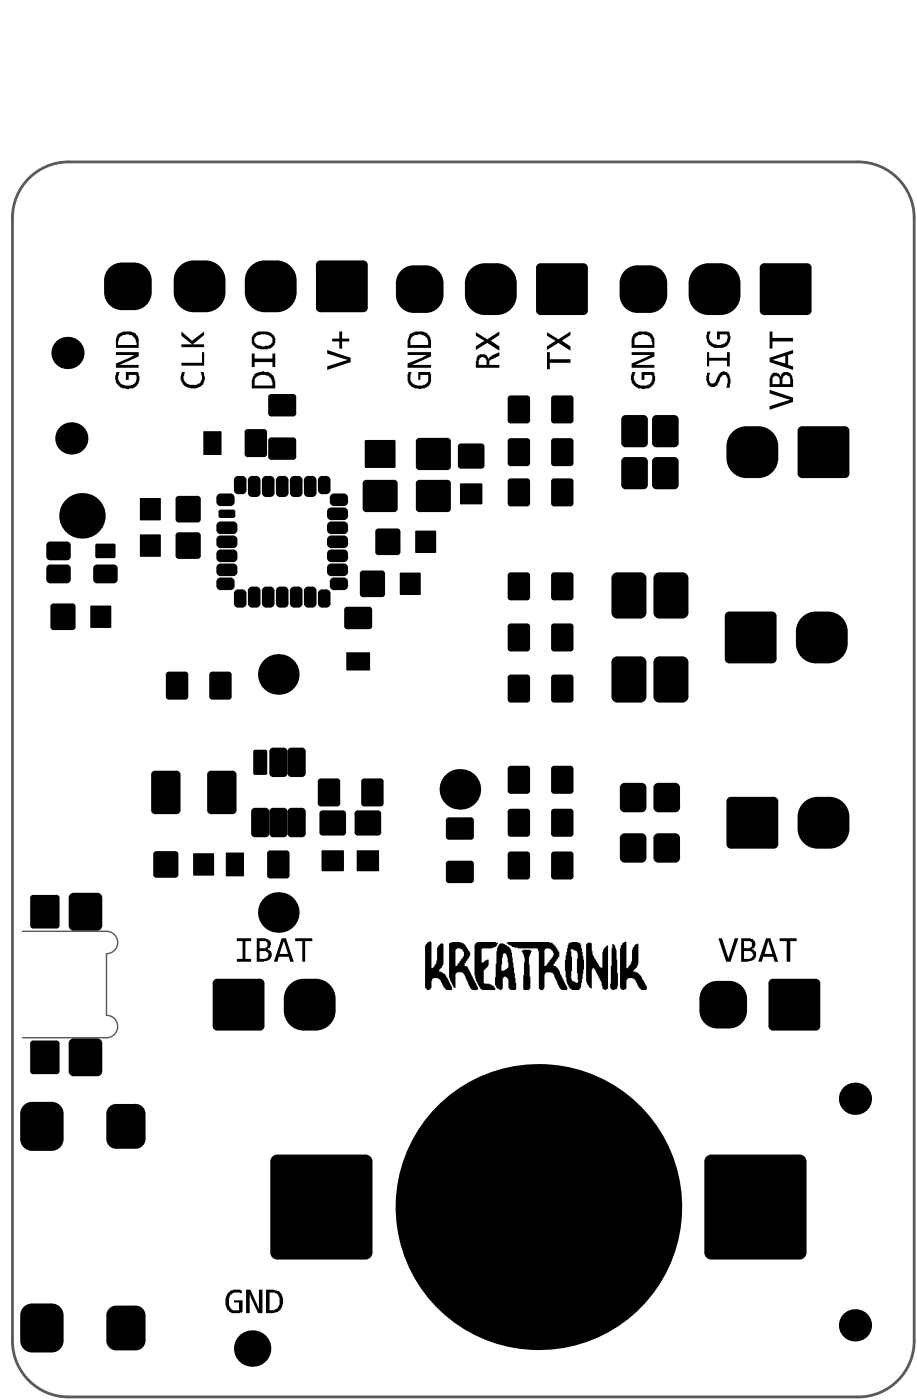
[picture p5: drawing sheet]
<svg xmlns="http://www.w3.org/2000/svg" width="109mm" height="167mm" viewBox="0 0 109 167" stroke-linecap="round" stroke-linejoin="round" font-family="sans-serif">
<path d="M2.7 110.8h10a1.33 1.33 0 0 1 1.3 1.3 1.33 1.33 0 0 1-1.3 1.3v7.4a1.33 1.33 0 0 1 1.3 1.3 1.33 1.33 0 0 1-1.3 1.3h-10" fill="none" stroke="#5a5a5a" stroke-width=".17"/>
<path d="M3.8 20.9a6.6 6.6 0 0 1 4.3-1.6h93.9a6.7 6.7 0 0 1 6.7 6.6v133.6a6.7 6.7 0 0 1-6.7 6.6h-93.9a6.7 6.7 0 0 1-6.6-6.6v-133.6a6.6 6.6 0 0 1 2.3-5z" fill="none" stroke="#5a5a5a" stroke-width=".33"/>
<g fill="#000">
<path d="M91.5 39.4h.3v.8h2.5v.4h-2.5v.9h-.3zM13.9 44.3h.3l-.1 .3a.92 .92 0 0 0 .4 1.1v.1h.3v.1h.8v-.1l.4-.1 .2-.3v-.2v-.5v-.1h-.9v.6h-.3v-.9h1.4l.1 .2a1.24 1.24 0 0 1-.8 1.7h-.2a1.49 1.49 0 0 1-1.5-.3v-.1a.99 .99 0 0 1-.3-.9v-.2zM13.8 41.9h2.7v.5l-2.3 1h2.3v.3h-2.7v-.5l2.2-1h-2.2zM21.6 44.3h.4l-.1 .4a.48 .48 0 0 0 .1 .7l.2 .2a1.66 1.66 0 0 0 1.3 .1l.3-.2 .1-.3h.1v-.5l-.2-.4h.4h.1v.4a.72 .72 0 0 1-.1 .8v.1a1.36 1.36 0 0 1-1.7 .5h-.2a1.24 1.24 0 0 1-.8-1.1zM21.6 39.4l1.2 1.1 1.5-1.1v.5l-1.4 1.1h1.4v.3h-2.7v-.3h1.2l-1.2-1.1zM21.6 43.2h2.4v-1.3h.3v1.6h-2.7zM29.9 42.1h.4v.5h2.1v-.5h.3v1.6h-.3v-.6h-2.1v.6h-.4zM40.3 39.4h.4v.9h.8v.3h-.8v.9h-.4v-.9h-.8v-.3h.8zM38.9 41.6l2.8 1v.5l-2.8 .9v-.4l2.4-.8-2.4-.7zM48.5 44.3h.5a.99 .99 0 0 0-.2 1 .99 .99 0 0 0 .9 .6 1.19 1.19 0 0 0 1.2-.5v-.8h-.9v.6h-.3v-.9h1.5v.2v.1a1.64 1.64 0 0 1-.2 1.3 1.83 1.83 0 0 1-1.6 .3l-.1-.1a.7 .7 0 0 1-.7-.5h-.1v-.2v-.9zM48.5 41.9h2.7v.5l-2.2 1h2.2v.3h-2.7v-.5l1.6-.6 .6-.4h-2.2zM56.6 39.5l1.3 .9 1.5-1v.5l-1.1 .6 1.1 .7v.5l-1.5-.9-1.3 .8v-.4l1-.7-1-.6z"/>
<path d="M65 41.9h.4v.8h2.4v.5h-2.4v.7h-.4zM65 39.5l1.4 .9 1.4-1v.5l-1 .6 1 .7v.5l-1.4-.9-1.4 .8v-.4l1-.7-1-.6zM75.2 44.3h.3l-.1 .4a.48 .48 0 0 0 .1 .7l.1 .2h.1a1.5 1.5 0 0 0 1.4 .2l.4-.4v-.7v-.1h-.9v.6h-.3v-.9h1.4a1.62 1.62 0 0 1 .1 1.2l-.1 .1a.6 .6 0 0 1-.5 .5l-.6 .2-.4-.1a1.15 1.15 0 0 1-1.1-.8l-.1-.2v-.5zM75.1 41.9h2.7v.5l-2.3 1h2.3v.3h-2.7v-.5l2.3-1h-2.3zM84 44.3h.4l-.1 .6a.47 .47 0 0 0 .3 .7h.1a.43 .43 0 0 0 .4-.5h.1l.1-.3a.72 .72 0 0 1 1-.5l.4 .2 .1 .5v1.1h-.5l.2-.6a.79 .79 0 0 0-.3-.9h-.3l-.2 .2-.2 .6h-.1a.68 .68 0 0 1-.7 .6 .68 .68 0 0 1-.7-.6v-.1zM84.1 39.4h.4a1.07 1.07 0 0 0 .2 1.5h.1a1.27 1.27 0 0 0 1.3 0 .76 .76 0 0 0 .3-1v-.1h-.8v.6h-.4v-1h1.5l.1 .5a1.15 1.15 0 0 1-1.1 1.5 1.41 1.41 0 0 1-1.6-.6l-.1-.5v-.4zM84 41.9h.3v.7h2.1v-.7h.4v1.7h-.4v-.7h-2.1v.7h-.3zM91.5 46.4l2.8 .9v.5l-2.8 .9v-.4l2.4-.8-2.4-.7zM28.2 111.6h1.6v.3h-.6v2.1h.6v.4h-1.6v-.4h.6v-2.1h-.6zM35.1 111.6h2v.3h-.8v2.5h-.4v-2.5h-.8zM50.9 112h.1h.3v3.1h.2l.1-.1v-.2l.2-.1v-.1h.1v-.4h.1v-1.5v-.2l.4-.3h.2l.1 .1v2.4h-.1l-.1 .4-.3 .2v.3h.3v.1h.1l.1 .1 .3 .1 .1 .3 .1 .1 .3 .7h.1v.2l.1 .1v.5h-.6l-.4-.4-.2-.5-.1-.2v-.1l-.2-.2h-.2v-.1h-.5v.1h-.1v.3h-.1v.8h-.1v.2l-.4 .1-.3-.3v-5h.1v-.2zM56.6 112.1h.1v-.1h2.2v.1h.3l-.1 .4-.2 .1h-.1v.1h-.3v.1h-1.2l-.1 .1v1.6h.3l.2-.3 .4-.1v.7l-.6 .6v1.5l.1 .1 .8 .1 .5 .5-.1 .2h-1.5v-.1l-.2-.1v-.2l-.2-.1v-.1h-.1v-.2h-.1v-.2l-.1-.1-.1-.7h-.1v-3.6h.1z"/>
<path d="M62 113h.2h.8l.2 .1-.1 .3h-.1v.2v.2h-.1l.1 2.4v1.4l-.1 .2h-.6l-.1-.1v-1.7h.1v-1.5h.1v-.6h-.1v-.3l-.2-.2zM69.8 112.1h.5v.1l.1 1.4h.1l.2 .5h.2v.4l.2 .1 .1 .3 .2 .2h.2v-1.9h.1l.1-.4 .3-.3h.2v5.1l-.3 .1v.1h-.1v-.1l-.3-.1-.1-.8h-.1l-.1-.5h-.1l-.2-.5h-.1l-.1-.5-.2-.2h-.2v.2h-.1v2.3l-.2-.1-.1-.3-.2-.2v-.3h-.1v-4.4zM72.8 112.3h.2l.1 .2v.2h.1v.3h.1l.1 2.7h.1v1.6h-.1v.3l-.1 .1h-.3v.1l-.4-.1v-.2h-.1zM74 112.1h.2l.1-.1h.2v3.1h.2v-.2l.3-.2 .1-.4v-1.3h.1v-.3l.2-.1v-.1l.2-.2h.1v-.1l.2 .1v2.3h-.1l-.1 .5-.4 .3v.2l.5 .1 .4 .4 .2 .5 .2 .1v.1v.2h.1l.1 .3h.1v.4l-.1 .1h-.6l-.3-.4-.3-.7v-.1l-.2-.2h-.2v-.1h-.5v.1h-.2v.2v1l-.1 .1-.4 .1-.3-.3v-4.7h.1v-.3l.2-.1zM85.4 111.6h.4l.8 2.4 .7-2.4h.5l-1 2.8h-.5zM92.7 111.6h2v.3h-.8v2.5h-.4v-2.5h-.8zM27.3 153.6a2.07 2.07 0 0 1 1.4-.1v.4a.63 .63 0 0 0-.6-.2h-.1a.81 .81 0 0 0-.7 .5l-.1 .3a1.32 1.32 0 0 0 .4 1.3h.8v-.9h-.6v-.2h1v1.3h-.1a.63 .63 0 0 1-.6 .2 1.02 1.02 0 0 1-1.2-.9 1.64 1.64 0 0 1 .2-1.6zM29.3 153.4h.5l1 2.3v-2.3h.4v2.8h-.5l-1-2.3v2.3h-.4z"/>
<path d="M14.5 34.8v2.1zM12.4 34.8h2.1v2.1a2.12 2.12 0 0 1-2.1-2.1z"/>
<path d="M12.4 33.3h2.1zM13 31.8l.4-.3 .5-.2 .6-.1v2.1h-2.1l.1-.5 .2-.5z"/>
<path d="M15.9 34.8h2.1zM15.9 34.8h2.1a2.12 2.12 0 0 1-2.1 2.1z"/>
<path d="M15.9 31.2v2.1zM15.9 31.2a2.12 2.12 0 0 1 2.1 2.1h-2.1z"/>
<path d="M23 34.8v2.3zM20.6 34.8h2.4v2.3a2.37 2.37 0 0 1-2.4-2.3z"/>
<path d="M20.6 33.3h2.4zM21.5 31.5l1-.5h.5v2.3h-2.4a2.37 2.37 0 0 1 .9-1.8z"/>
<path d="M24.4 34.8h2.4zM24.4 34.8h2.4a2.37 2.37 0 0 1-2.4 2.3z"/>
<path d="M24.4 31v2.3zM24.4 31a2.37 2.37 0 0 1 2.4 2.3h-2.4z"/>
<path d="M31.5 34.8v2.3zM29.1 34.8h2.4v2.3a2.37 2.37 0 0 1-2.4-2.3z"/>
<path d="M29.1 33.3h2.4zM30 31.5l.9-.5h.6v2.3h-2.4a2.37 2.37 0 0 1 .9-1.8z"/>
<path d="M32.9 34.8h2.4zM32.9 34.8h2.4a2.37 2.37 0 0 1-2.4 2.3z"/>
<path d="M32.9 31v2.3zM32.9 31a2.37 2.37 0 0 1 2.4 2.3h-2.4z"/>
<path d="M38.1 36.6v.5zM37.6 36.6h.5v.5h-.3l-.2-.2z"/>
<path d="M37.6 31.5h.5zM37.8 31h.3v.5h-.5v-.3z"/>
<path d="M43.2 36.6h.5zM43.2 36.6h.5l-.1 .3-.1 .2h-.3z"/>
<path d="M43.2 31v.5zM43.2 31h.3l.1 .2 .1 .3h-.5z"/>
<path d="M49.2 35.1v2.1zM47.1 35.1h2.1v2.1a2.12 2.12 0 0 1-2.1-2.1z"/>
<path d="M47.1 33.7h2.1zM47.7 32.2l.4-.4 .5-.2h.6v2.1h-2.1v-.6l.3-.5z"/>
<path d="M50.6 35.1h2.1zM50.6 35.1h2.1a2.12 2.12 0 0 1-2.1 2.1z"/>
<path d="M50.6 31.6v2.1zM50.6 31.6a2.12 2.12 0 0 1 2.1 2.1h-2.1z"/>
<path d="M57.6 35.1v2.4zM55.3 35.1h2.3v2.4a2.37 2.37 0 0 1-2.3-2.4z"/>
<path d="M55.3 33.7h2.3zM56.2 31.8l.9-.4 .5-.1v2.4h-2.3a2.37 2.37 0 0 1 .9-1.9z"/>
<path d="M59.1 35.1h2.3zM59.1 35.1h2.3a2.37 2.37 0 0 1-2.3 2.4z"/>
<path d="M59.1 31.3v2.4zM59.1 31.3a2.37 2.37 0 0 1 2.3 2.4h-2.3z"/>
<path d="M64.3 36.9v.6zM63.7 36.9h.6v.6l-.3-.1-.2-.2z"/>
<path d="M63.7 31.8h.6zM64 31.4l.3-.1v.5h-.6l.1-.2z"/>
<path d="M69.4 36.9h.5zM69.4 36.9h.5l-.1 .3-.2 .2-.2 .1z"/>
<path d="M69.4 31.3v.5zM69.4 31.3l.2 .1 .2 .2 .1 .2h-.5z"/>
<path d="M75.8 35.1v2.1zM73.7 35.1h2.1v2.1a2.12 2.12 0 0 1-2.1-2.1z"/>
<path d="M73.7 33.7h2.1zM74.3 32.2l.4-.4 .5-.2h.6v2.1h-2.1v-.6l.2-.5z"/>
<path d="M77.2 35.1h2.1zM77.2 35.1h2.1a2.12 2.12 0 0 1-2.1 2.1z"/>
<path d="M77.2 31.6v2.1zM77.2 31.6a2.12 2.12 0 0 1 2.1 2.1h-2.1z"/>
<path d="M84.2 35.1v2.4zM81.9 35.1h2.3v2.4a2.37 2.37 0 0 1-2.3-2.4z"/>
<path d="M81.9 33.7h2.3zM82.7 31.8l1-.4 .5-.1v2.4h-2.3a2.37 2.37 0 0 1 .8-1.9z"/>
<path d="M85.6 35.1h2.4zM85.6 35.1h2.4a2.37 2.37 0 0 1-2.4 2.4z"/>
<path d="M85.6 31.3v2.4zM85.6 31.3a2.37 2.37 0 0 1 2.4 2.4h-2.4z"/>
<path d="M90.8 36.9v.6zM90.3 36.9h.5v.6l-.2-.1-.2-.2z"/>
<path d="M90.3 31.8h.5zM90.6 31.4l.2-.1v.5h-.5l.1-.2z"/>
<path d="M95.9 36.9h.6zM95.9 36.9h.6l-.1 .3-.2 .2-.3 .1z"/>
<path d="M95.9 31.3v.5zM95.9 31.3l.3 .1 .2 .2 .1 .2h-.6z"/>
<path d="M14.3 40l-.3 .6v.4h2.2v-.3a.93 .93 0 0 0-1.3-.8h-.4zM14.2 39.6h.2v-.1l.2-.1a2.2 2.2 0 0 1 1.6 .3l.1 .3a.63 .63 0 0 1 .2 .7v.7h-2.7v-1.1l.2-.4z"/>
<path d="M16.6 59.4h.2zM16.7 59.3l.1-.1v.2h-.2z"/>
<path d="M19 59.2v.2zM19 59.2l.1 .2h-.1z"/>
<path d="M20.9 59.4h.3zM21.1 59h.1v.4h-.3z"/>
<path d="M23.5 59v.4zM23.5 59h.2l.2 .4h-.4z"/>
<path d="M24.2 51.4h.1zM24.2 51.3h.1v.1h-.1z"/>
<path d="M24.3 54v.1zM24.2 54h.1v.1z"/>
<path d="M25.7 59.2h.5zM26 58.8l.2-.1v.5h-.5l.1-.3z"/>
<path d="M26.2 59.7v.5zM25.7 59.7h.5v.5l-.2-.1-.2-.2z"/>
<path d="M26.2 54h.1zM26.2 54h.1l-.1 .1z"/>
<path d="M26.2 51.3v.1zM26.2 51.3l.1 .1h-.1z"/>
<path d="M27.4 59.7h.5zM27.4 59.7h.5l-.1 .2-.2 .2-.2 .1z"/>
<path d="M27.4 58.7v.5zM27.4 58.7l.2 .1 .2 .1 .1 .3h-.5z"/>
<path d="M28.3 58.3v.5zM27.8 58.3h.5v.5l-.2-.1-.2-.2z"/>
<path d="M27.8 57.1h.5zM28.1 56.7l.2-.1v.5h-.5l.1-.2z"/>
<path d="M28.8 58.3h.5zM28.8 58.3h.5l-.1 .2-.1 .2-.3 .1z"/>
<path d="M28.8 56.6v.5zM28.8 56.6l.3 .1 .1 .2 .1 .2h-.5z"/>
<path d="M29.1 51.4h.3zM29.3 51.1l.1-.1v.4h-.3z"/>
<path d="M29.4 54v.4zM29.1 54h.3v.4l-.1-.1z"/>
<path d="M30 58.6v.5zM29.5 58.6h.5v.5l-.3-.1-.2-.1z"/>
<path d="M29.5 57.1h.5zM29.7 56.7l.3-.1v.5h-.5v-.2z"/>
<path d="M30.4 39.9v.1a.58 .58 0 0 0-.2 .6 .58 .58 0 0 0 .5 .4l.1 .1h.3v.1l.9-.1v-.1a.6 .6 0 0 0 .2-1l-.2-.1a1.66 1.66 0 0 0-1.3 0zM30.2 39.7a2.26 2.26 0 0 1 1.8-.2l.2 .1a1.19 1.19 0 0 1 .5 1.2l-.1 .1a.44 .44 0 0 1-.3 .4l-.1 .1a2.17 2.17 0 0 1-1.8-.1l-.2-.1a1.12 1.12 0 0 1 0-1.4z"/>
<path d="M30.5 44.8l-.2 .3v.8h2.1v-.4a1.02 1.02 0 0 0-1.1-.9 .55 .55 0 0 0-.6 .2zM30.4 44.4l.5-.1a1.71 1.71 0 0 1 1.6 .4l.2 .7v.8h-2.8v-1l.1-.1a.66 .66 0 0 1 .4-.6z"/>
<path d="M30.5 58.6h.5zM30.5 58.6h.5l-.1 .3-.2 .1-.2 .1z"/>
<path d="M30.5 56.6v.5zM30.5 56.6l.2 .1 .2 .2 .1 .2h-.5z"/>
<path d="M31.4 54h.3zM31.4 54h.3l-.1 .3-.2 .1z"/>
<path d="M31.4 51v.4zM31.4 51l.2 .1 .1 .3h-.3z"/>
<path d="M31.6 58.6v.5zM31.1 58.6h.5v.5l-.2-.1-.2-.1z"/>
<path d="M31.1 57.1h.5zM31.4 56.7l.2-.1v.5h-.5l.1-.2z"/>
<path d="M32.1 58.6h.5zM32.1 58.6h.5v.3l-.2 .1-.3 .1z"/>
<path d="M32.1 56.6v.5zM32.1 56.6l.3 .1 .2 .2v.2h-.5z"/>
<path d="M32.2 54.3v.4zM31.9 54.3h.3v.4l-.1-.1z"/>
<path d="M31.9 52.4h.3zM32.1 52.1l.1-.1v.4h-.3z"/>
<path d="M32.2 49.2v.3zM31.9 49.2h.3v.3l-.3-.1z"/>
<path d="M31.9 47.2h.3zM32.1 46.9h.1v.3h-.3z"/>
<path d="M33.3 58.6v.5zM32.8 58.6h.5v.5l-.3-.1-.1-.1z"/>
<path d="M32.8 57.1h.5zM33 56.7l.3-.1v.5h-.5l.1-.2z"/>
<path d="M33.8 58.6h.5zM33.8 58.6h.5l-.1 .3-.2 .1-.2 .1z"/>
<path d="M33.8 56.6v.5zM33.8 56.6l.2 .1 .2 .2 .1 .2h-.5z"/>
<path d="M34.9 54.3h.3zM34.9 54.3h.3l-.2 .3-.1 .1z"/>
<path d="M34.9 52v.4zM34.9 52l.1 .1 .2 .3h-.3z"/>
<path d="M34.9 49.2h.3zM34.9 49.2h.3l-.2 .3h-.1z"/>
<path d="M34.9 46.9v.3zM34.9 46.9h.1l.2 .3h-.3z"/>
<path d="M35 58.6v.5zM34.5 58.6h.5v.5l-.3-.1-.2-.1z"/>
<path d="M34.5 57.1h.5zM34.7 56.7l.3-.1v.5h-.5v-.2z"/>
<path d="M35.5 58.6h.5zM35.5 58.6h.5l-.1 .3-.2 .1-.2 .1z"/>
<path d="M35.5 56.6v.5zM35.5 56.6l.2 .1 .2 .2 .1 .2h-.5z"/>
<path d="M36.6 58.6v.5zM36.1 58.6h.5v.5l-.2-.1-.2-.1z"/>
<path d="M36.1 57.1h.5zM36.4 56.7l.2-.1v.5h-.5l.1-.2z"/>
<path d="M37.1 58.6h.5zM37.1 58.6h.5v.3l-.2 .1-.3 .1z"/>
<path d="M37.1 56.6v.5zM37.1 56.6l.3 .1 .2 .2v.2h-.5z"/>
<path d="M38.3 58.3v.5zM37.8 58.3h.5v.5l-.3-.1-.1-.2z"/>
<path d="M37.8 57.1h.5zM38 56.7l.3-.1v.5h-.5l.1-.2z"/>
<path d="M38.8 58.3h.5zM38.8 58.3h.5l-.1 .2-.2 .2-.2 .1z"/>
<path d="M38.8 56.6v.5zM38.8 56.6l.2 .1 .2 .2 .1 .2h-.5z"/>
<path d="M39.2 59.2h.5zM39.5 58.8l.2-.1v.5h-.5l.1-.3z"/>
<path d="M39.7 59.7v.5zM39.2 59.7h.5v.5l-.2-.1-.2-.2z"/>
<path d="M40.9 59.7h.5zM40.9 59.7h.5l-.1 .2-.2 .2-.2 .1z"/>
<path d="M40.9 58.7v.5zM40.9 58.7l.2 .1 .2 .1 .1 .3h-.5z"/>
<path d="M43.4 52.5h.1zM43.4 52.4l.1-.1v.2h-.1z"/>
<path d="M43.5 55.5v.2zM43.4 55.5h.1v.2z"/>
<path d="M43.1 57.5h.4zM43.3 57.1h.2v.4h-.4z"/>
<path d="M46.9 52.3v.2zM46.9 52.3l.1 .2h-.1z"/>
<path d="M46.9 55.5h.1zM46.9 55.5h.1l-.1 .2z"/>
<path d="M46.9 57.1v.4zM46.9 57.1h.2l.2 .4h-.4z"/>
<path d="M49.1 39.9l-.2 .3v.2h-.1v.6h2.1v-.3a1.02 1.02 0 0 0-1.1-.9zM48.8 39.7a2.16 2.16 0 0 1 2 0l.3 .2v.2h.1v.3v1h-2.7v-1z"/>
<path d="M49.4 57.5h.5zM49.6 57.1h.3v.4h-.5z"/>
<path d="M49.9 55.5v.4zM49.4 55.5h.5v.4l-.4-.2z"/>
<path d="M49.4 52.5h.5zM49.6 52.1h.3v.4h-.5z"/>
<path d="M53.2 57.1v.4zM53.2 57.1h.2l.2 .4h-.4z"/>
<path d="M53.2 55.5h.4zM53.2 55.5h.4l-.2 .4h-.2z"/>
<path d="M53.2 52.1v.4zM53.2 52.1h.2l.2 .4h-.4z"/>
<path d="M54.8 59.9v.1zM54.7 59.9h.1v.1z"/>
<path d="M54.7 57.6h.1zM54.7 57.5h.1v.1h-.1z"/>
<path d="M54.8 55.4v.3zM54.4 55.4h.4v.3l-.3-.1z"/>
<path d="M54.4 53.1h.4zM54.6 52.8l.2-.1v.4h-.4z"/>
<path d="M57.1 42.6l-.1 .2h-.1v.6h.9v-.6l-.1-.2a.4 .4 0 0 0-.6 0zM56.9 42.2a.73 .73 0 0 1 1.1 .4l.1 .1 .1-.2 1.2-.6v.4l-1.1 .5a.44 .44 0 0 0-.1 .6h1.2v.3h-2.8v-.7l.1-.1a.6 .6 0 0 1 .2-.7z"/>
<path d="M57.2 59.9h.1zM57.2 59.9h.1l-.1 .1z"/>
<path d="M57.2 57.5v.1zM57.2 57.5l.1 .1h-.1z"/>
<path d="M57.2 55.4h.4zM57.2 55.4h.4l-.2 .3h-.2z"/>
<path d="M57.2 52.7v.4zM57.2 52.7l.2 .1 .2 .3h-.4z"/>
<path d="M60.3 57.3h.4zM60.5 56.9h.2v.4h-.4z"/>
<path d="M60.7 59.9v.3zM60.3 59.9h.4v.3l-.3-.1z"/>
<path d="M60.3 52.5h.4zM60.5 52.2l.2-.1v.4h-.4z"/>
<path d="M60.7 55.1v.3zM60.3 55.1h.4v.3l-.3-.1z"/>
<path d="M60.3 47.4h.4zM60.5 47.1l.2-.1v.4h-.4z"/>
<path d="M60.7 50v.4zM60.3 50h.4v.4l-.3-.2z"/>
<path d="M62.7 59.9h.3zM62.7 59.9h.3l-.2 .3h-.1z"/>
<path d="M62.7 56.9v.4zM62.7 56.9h.1l.2 .4h-.3z"/>
<path d="M62.7 55.1h.3zM62.7 55.1h.3l-.2 .3h-.1z"/>
<path d="M62.7 52.1v.4zM62.7 52.1l.3 .2v.2h-.3z"/>
<path d="M62.7 50h.3zM62.7 50h.3l-.2 .3-.1 .1z"/>
<path d="M62.7 47v.4zM62.7 47l.1 .1 .2 .3h-.3z"/>
<path d="M65.5 57.3h.4zM65.7 56.9h.2v.4h-.4z"/>
<path d="M65.9 59.9v.3zM65.5 59.9h.4v.3h-.2z"/>
<path d="M65.5 52.5h.4zM65.7 52.2l.2-.1v.4h-.4z"/>
<path d="M65.9 55.1v.3zM65.5 55.1h.4v.3h-.2z"/>
<path d="M65.5 47.4h.4zM65.7 47.1l.2-.1v.4h-.4z"/>
<path d="M65.9 50v.4zM65.5 50h.4v.4l-.2-.1z"/>
<path d="M67.8 59.9h.4zM67.8 59.9h.4l-.2 .3h-.2z"/>
<path d="M67.8 56.9v.4zM67.8 56.9h.2l.2 .4h-.4z"/>
<path d="M67.8 55.1h.4zM67.8 55.1h.4l-.2 .3h-.2z"/>
<path d="M67.8 52.1v.4zM67.8 52.1l.2 .1 .2 .3h-.4z"/>
<path d="M67.8 50h.4zM67.8 50h.4l-.2 .3-.2 .1z"/>
<path d="M67.8 47v.4zM67.8 47l.2 .1 .2 .3h-.4z"/>
<path d="M73.9 54.9h.5zM74.1 54.4h.3v.5h-.5v-.3z"/>
<path d="M74.4 57.7v.5zM73.9 57.7h.5v.5l-.3-.1-.2-.2z"/>
<path d="M73.9 49.9h.5zM74.1 49.4h.3v.5h-.5v-.3z"/>
<path d="M74.4 52.7v.5zM73.9 52.7h.5v.5l-.3-.1-.2-.2z"/>
<path d="M75.6 40l-.2 .3v.7h2.1v-.3v-.1a.89 .89 0 0 0-.6-.7l-.6-.1-.1 .1h-.4zM75.5 39.6h.2v-.1l.2-.1a2.2 2.2 0 0 1 1.6 .3l.1 .3a.63 .63 0 0 1 .2 .7v.7h-2.7v-1.1l.2-.4z"/>
<path d="M76.5 57.7h.5zM76.5 57.7h.5l-.1 .2-.1 .2-.3 .1z"/>
<path d="M76.5 54.4v.5zM76.5 54.4h.3l.1 .2 .1 .3h-.5z"/>
<path d="M76.5 52.7h.5zM76.5 52.7h.5l-.1 .2-.1 .2-.3 .1z"/>
<path d="M76.5 49.4v.5zM76.5 49.4h.3l.1 .2 .1 .3h-.5z"/>
<path d="M77.5 49.9h.5zM77.8 49.4h.2v.5h-.5l.1-.3z"/>
<path d="M78 52.7v.5zM77.5 52.7h.5v.5l-.2-.1-.2-.2z"/>
<path d="M77.5 54.9h.5zM77.8 54.4h.2v.5h-.5l.1-.3z"/>
<path d="M78 57.7v.5zM77.5 57.7h.5v.5l-.2-.1-.2-.2z"/>
<path d="M80.2 52.7h.5zM80.2 52.7h.5l-.1 .2-.2 .2-.2 .1z"/>
<path d="M80.2 49.4v.5zM80.2 49.4h.2l.2 .2 .1 .3h-.5z"/>
<path d="M80.2 57.7h.5zM80.2 57.7h.5l-.1 .2-.2 .2-.2 .1z"/>
<path d="M80.2 54.4v.5zM80.2 54.4h.2l.2 .2 .1 .3h-.5z"/>
<path d="M88.7 54.5v2.4zM86.4 54.5h2.3v2.4a2.37 2.37 0 0 1-2.3-2.4z"/>
<path d="M86.4 53.1h2.3zM87.2 51.2l1-.4 .5-.1v2.4h-2.3a2.37 2.37 0 0 1 .8-1.9z"/>
<path d="M90.1 54.5h2.4zM90.1 54.5h2.4a2.37 2.37 0 0 1-2.4 2.4z"/>
<path d="M90.1 50.7v2.4zM90.1 50.7a2.37 2.37 0 0 1 2.4 2.4h-2.4z"/>
<path d="M92 44.8l-.2 .1v.8h.9v-.5a.32 .32 0 0 0-.4-.4l-.1-.1zM93.2 44.7l-.2 .3v.7h.9v-.5a.58 .58 0 0 0-.4-.6zM91.9 44.3a.87 .87 0 0 1 .8 .2l.1 .3v-.1a.67 .67 0 0 1 .6-.5 .67 .67 0 0 1 .6 .3l.3 .6v.9h-2.8v-1l.2-.4z"/>
<path d="M91.8 42.8l1.5 .4v-.9zM91.5 42.6l2.8-1v.5l-.6 .1v1.2l.6 .2v.4l-2.8-.9z"/>
<path d="M95.3 56.3v.6zM94.8 56.3h.5v.6l-.2-.1-.2-.2z"/>
<path d="M94.8 51.2h.5zM95.1 50.8l.2-.1v.5h-.5l.1-.2z"/>
<path d="M100.4 56.3h.6zM100.4 56.3h.6l-.1 .3-.2 .2-.3 .1z"/>
<path d="M100.4 50.7v.5zM100.4 50.7l.3 .1 .2 .2 .1 .2h-.6z"/>
<path d="M5.5 64.9h.5zM5.7 64.5l.3-.1v.5h-.5l.1-.3z"/>
<path d="M6 66.2v.4zM5.5 66.2h.5v.4h-.3l-.1-.2z"/>
<path d="M5.5 67.6h.5zM5.7 67.2l.3-.1v.5h-.5l.1-.2z"/>
<path d="M6 68.9v.5zM5.5 68.9h.5v.5l-.3-.1-.1-.2z"/>
<path d="M6 72.1h.4zM6.2 71.8h.2v.3h-.4z"/>
<path d="M6.4 74.6v.3zM6 74.6h.4v.3l-.4-.1z"/>
<path d="M7.9 68.9h.5zM7.9 68.9h.5l-.1 .2-.1 .2-.3 .1z"/>
<path d="M7.9 67.1v.5zM7.9 67.1l.3 .1 .1 .2 .1 .2h-.5z"/>
<path d="M7.9 66.2h.5zM7.9 66.2h.5l-.1 .2-.1 .2h-.3z"/>
<path d="M7.9 64.4v.5zM7.9 64.4l.3 .1 .1 .1 .1 .3h-.5z"/>
<path d="M8.6 74.6h.4zM8.6 74.6h.4l-.2 .3h-.2z"/>
<path d="M8.6 71.8v.3zM8.6 71.8h.2l.2 .3h-.4z"/>
<path d="M10.7 72.1h.2zM10.8 72.1l.1-.1v.1h-.2z"/>
<path d="M10.9 74.6v.1zM10.7 74.6h.2v.1z"/>
<path d="M11.3 64.9h.2zM11.4 64.7h.1v.2h-.2z"/>
<path d="M11.5 66.2v.2zM11.3 66.2h.2v.2l-.1-.1z"/>
<path d="M11.1 67.6h.4zM11.3 67.2l.2-.1v.5h-.4v-.2z"/>
<path d="M11.5 68.9v.5zM11.1 68.9h.4v.5l-.2-.1-.2-.2z"/>
<path d="M13.1 74.6h.1zM13.1 74.6h.1l-.1 .1z"/>
<path d="M13.1 72v.1zM13.1 72l.1 .1h-.1z"/>
<path d="M13.5 68.9h.5zM13.5 68.9h.5l-.1 .2-.1 .2-.3 .1z"/>
<path d="M13.5 67.1v.5zM13.5 67.1l.3 .1 .1 .2 .1 .2h-.5z"/>
<path d="M13.5 66.2h.2zM13.5 66.2h.2v.1l-.2 .1z"/>
<path d="M13.5 64.7v.2zM13.5 64.7h.2v.2h-.2z"/>
<path d="M16.6 63.7h.2zM16.7 63.6h.1v.1h-.2z"/>
<path d="M16.8 66.1v.1zM16.6 66.1h.2v.1z"/>
<path d="M16.8 61.8v.1zM16.6 61.8h.2v.1z"/>
<path d="M19 66.1h.1zM19 66.1h.1l-.1 .1z"/>
<path d="M19 63.6v.1zM19 63.6l.1 .1h-.1z"/>
<path d="M19 61.8h.1zM19 61.8h.1l-.1 .1z"/>
<path d="M20.9 63.7h.3zM21.1 63.4l.1-.1v.4h-.3z"/>
<path d="M21.2 66.1v.4zM20.9 66.1h.3v.4l-.3-.2z"/>
<path d="M21.2 61.8v.3zM20.9 61.8h.3v.3l-.3-.1z"/>
<path d="M23.5 66.1h.4zM23.5 66.1h.4l-.2 .3-.2 .1z"/>
<path d="M23.5 63.3v.4zM23.5 63.3l.2 .1 .2 .3h-.4z"/>
<path d="M23.5 61.8h.4zM23.5 61.8h.4l-.2 .3h-.2z"/>
<path d="M26 60.9h.2zM26 60.7l.2-.1v.3h-.2z"/>
<path d="M26.2 61.4v.2zM26 61.4h.2v.2l-.2-.1z"/>
<path d="M25.7 62.5h.5zM26 62.1l.2-.1v.5h-.5l.1-.2z"/>
<path d="M26.2 63v.5zM25.7 63h.5v.5h-.2l-.2-.2z"/>
<path d="M25.7 64.2h.5zM26 63.8l.2-.1v.5h-.5l.1-.3z"/>
<path d="M26.2 64.7v.5zM25.7 64.7h.5v.5l-.2-.1-.2-.2z"/>
<path d="M25.7 65.9h.5zM26 65.4h.2v.5h-.5l.1-.3z"/>
<path d="M26.2 66.4v.5zM25.7 66.4h.5v.5l-.2-.1-.2-.2z"/>
<path d="M25.7 67.5h.5zM26 67.1l.2-.1v.5h-.5l.1-.2z"/>
<path d="M26.2 68v.5zM25.7 68h.5v.5h-.2l-.2-.2z"/>
<path d="M25.7 69.2h.5zM26 68.8l.2-.1v.5h-.5l.1-.3z"/>
<path d="M26.2 69.7v.5zM25.7 69.7h.5v.5l-.2-.1-.2-.2z"/>
<path d="M27.4 69.7h.5zM27.4 69.7h.5l-.1 .2-.2 .2-.2 .1z"/>
<path d="M27.4 68.7v.5zM27.4 68.7l.2 .1 .2 .1 .1 .3h-.5z"/>
<path d="M27.7 61.4h.3zM27.7 61.4h.3l-.1 .1-.2 .1z"/>
<path d="M27.7 60.6v.3zM27.7 60.6l.2 .1 .1 .2h-.3z"/>
<path d="M27.7 63h.5zM27.7 63h.5v.3l-.2 .2h-.3z"/>
<path d="M27.7 62v.5zM27.7 62l.3 .1 .2 .2v.2h-.5z"/>
<path d="M27.7 64.7h.5zM27.7 64.7h.5v.2l-.2 .2-.3 .1z"/>
<path d="M27.7 63.7v.5zM27.7 63.7l.3 .1 .2 .1v.3h-.5z"/>
<path d="M27.7 66.4h.5zM27.7 66.4h.5v.2l-.2 .2-.3 .1z"/>
<path d="M27.7 65.4v.5zM27.7 65.4h.3l.2 .2v.3h-.5z"/>
<path d="M27.7 68h.5zM27.7 68h.5v.3l-.2 .2h-.3z"/>
<path d="M27.7 67v.5zM27.7 67l.3 .1 .2 .2v.2h-.5z"/>
<path d="M28.3 71.8v.5zM27.8 71.8h.5v.5l-.2-.1-.2-.2z"/>
<path d="M27.8 70.6h.5zM28.1 70.2l.2-.1v.5h-.5l.1-.3z"/>
<path d="M28.8 71.8h.5zM28.8 71.8h.5l-.1 .2-.1 .2-.3 .1z"/>
<path d="M28.8 70.1v.5zM28.8 70.1l.3 .1 .1 .1 .1 .3h-.5z"/>
<path d="M30 71.8v.5zM29.5 71.8h.5v.5l-.3-.1-.2-.2z"/>
<path d="M29.5 70.3h.5zM29.7 69.8h.3v.5h-.5v-.3z"/>
<path d="M30.5 71.8h.5zM30.5 71.8h.5l-.1 .2-.2 .2-.2 .1z"/>
<path d="M30.5 69.8v.5zM30.5 69.8h.2l.2 .2 .1 .3h-.5z"/>
<path d="M31.6 71.8v.5zM31.1 71.8h.5v.5l-.2-.1-.2-.2z"/>
<path d="M31.1 70.3h.5zM31.4 69.8h.2v.5h-.5l.1-.3z"/>
<path d="M32.1 71.8h.5zM32.1 71.8h.5v.2l-.2 .2-.3 .1z"/>
<path d="M32.1 69.8v.5zM32.1 69.8h.3l.2 .2v.3h-.5z"/>
<path d="M33.3 71.8v.5zM32.8 71.8h.5v.5l-.3-.1-.1-.2z"/>
<path d="M32.8 70.3h.5zM33 69.8h.3v.5h-.5l.1-.3z"/>
<path d="M33.8 71.8h.5zM33.8 71.8h.5l-.1 .2-.2 .2-.2 .1z"/>
<path d="M33.8 69.8v.5zM33.8 69.8h.2l.2 .2 .1 .3h-.5z"/>
<path d="M35 71.8v.5zM34.5 71.8h.5v.5l-.3-.1-.2-.2z"/>
<path d="M34.5 70.3h.5zM34.7 69.8h.3v.5h-.5v-.3z"/>
<path d="M35.5 71.8h.5zM35.5 71.8h.5l-.1 .2-.2 .2-.2 .1z"/>
<path d="M35.5 69.8v.5zM35.5 69.8h.2l.2 .2 .1 .3h-.5z"/>
<path d="M36.6 71.8v.5zM36.1 71.8h.5v.5l-.2-.1-.2-.2z"/>
<path d="M36.1 70.3h.5zM36.4 69.8h.2v.5h-.5l.1-.3z"/>
<path d="M37.1 71.8h.5zM37.1 71.8h.5v.2l-.2 .2-.3 .1z"/>
<path d="M37.1 69.8v.5zM37.1 69.8h.3l.2 .2v.3h-.5z"/>
<path d="M38.3 71.8v.5zM37.8 71.8h.5v.5l-.3-.1-.1-.2z"/>
<path d="M37.8 70.6h.5zM38 70.2l.3-.1v.5h-.5l.1-.3z"/>
<path d="M38.8 71.8h.5zM38.8 71.8h.5l-.1 .2-.2 .2-.2 .1z"/>
<path d="M38.8 70.1v.5zM38.8 70.1l.2 .1 .2 .1 .1 .3h-.5z"/>
<path d="M38.9 67.5h.5zM39.1 67.1l.3-.1v.5h-.5v-.2z"/>
<path d="M39.4 68v.5zM38.9 68h.5v.5h-.3l-.2-.2z"/>
<path d="M38.9 65.9h.5zM39.1 65.4h.3v.5h-.5v-.3z"/>
<path d="M39.4 66.4v.5zM38.9 66.4h.5v.5l-.3-.1-.2-.2z"/>
<path d="M38.9 64.2h.5zM39.1 63.8l.3-.1v.5h-.5v-.3z"/>
<path d="M39.4 64.7v.5zM38.9 64.7h.5v.5l-.3-.1-.2-.2z"/>
<path d="M38.9 62.5h.5zM39.1 62.1l.3-.1v.5h-.5v-.2z"/>
<path d="M39.4 63v.5zM38.9 63h.5v.5h-.3l-.2-.2z"/>
<path d="M38.9 60.9h.5zM39.1 60.4h.3v.5h-.5v-.3z"/>
<path d="M39.4 61.4v.5zM38.9 61.4h.5v.5l-.3-.1-.2-.2z"/>
<path d="M39.2 69.2h.5zM39.5 68.8l.2-.1v.5h-.5l.1-.3z"/>
<path d="M39.7 69.7v.5zM39.2 69.7h.5v.5l-.2-.1-.2-.2z"/>
<path d="M40.9 69.7h.5zM40.9 69.7h.5l-.1 .2-.2 .2-.2 .1z"/>
<path d="M40.9 68.7v.5zM40.9 68.7l.2 .1 .2 .1 .1 .3h-.5z"/>
<path d="M40.9 68h.5zM40.9 68h.5l-.1 .3-.2 .2h-.2z"/>
<path d="M40.9 67v.5zM40.9 67l.2 .1 .2 .2 .1 .2h-.5z"/>
<path d="M40.9 66.4h.5zM40.9 66.4h.5l-.1 .2-.2 .2-.2 .1z"/>
<path d="M40.9 65.4v.5zM40.9 65.4h.2l.2 .2 .1 .3h-.5z"/>
<path d="M40.9 64.7h.5zM40.9 64.7h.5l-.1 .2-.2 .2-.2 .1z"/>
<path d="M40.9 63.7v.5zM40.9 63.7l.2 .1 .2 .1 .1 .3h-.5z"/>
<path d="M40.9 63h.5zM40.9 63h.5l-.1 .3-.2 .2h-.2z"/>
<path d="M40.9 62v.5zM40.9 62l.2 .1 .2 .2 .1 .2h-.5z"/>
<path d="M40.9 61.4h.5zM40.9 61.4h.5l-.1 .2-.2 .2-.2 .1z"/>
<path d="M40.9 60.4v.5zM40.9 60.4h.2l.2 .2 .1 .3h-.5z"/>
<path d="M41.3 74.5v.3zM40.9 74.5h.4v.3h-.2z"/>
<path d="M40.9 72.5h.4zM41.1 72.2h.2v.3h-.4z"/>
<path d="M41.3 79.6v.1zM41.2 79.6h.1v.1z"/>
<path d="M41.2 77.7h.1zM41.2 77.6h.1v.1h-.1z"/>
<path d="M42.8 68.2h.4zM43 67.9h.2v.3h-.4z"/>
<path d="M43.2 70.6v.4zM42.8 70.6h.4v.4l-.4-.2z"/>
<path d="M43.5 60.5v.4zM43.1 60.5h.4v.4l-.3-.2z"/>
<path d="M43.9 74.5h.3zM43.9 74.5h.3l-.1 .3h-.2z"/>
<path d="M43.9 72.2v.3zM43.9 72.2l.3 .1v.2h-.3z"/>
<path d="M43.9 79.6h.1zM43.9 79.6h.1l-.1 .1z"/>
<path d="M43.9 77.6v.1zM43.9 77.6l.1 .1h-.1z"/>
<path d="M44.6 63.2h.4zM44.8 62.9h.2v.3h-.4z"/>
<path d="M45 65.6v.4zM44.6 65.6h.4v.4h-.2z"/>
<path d="M45.4 70.6h.4zM45.4 70.6h.4l-.2 .4h-.2z"/>
<path d="M45.4 67.9v.3zM45.4 67.9h.2l.2 .3h-.4z"/>
<path d="M46.9 60.5h.4zM46.9 60.5h.4l-.2 .3-.2 .1z"/>
<path d="M47.2 65.6h.4zM47.2 65.6h.4l-.2 .4h-.2z"/>
<path d="M47.2 62.9v.3zM47.2 62.9l.4 .1v.2h-.4z"/>
<path d="M47.5 68.2h.1zM47.6 68.1v.1h-.1z"/>
<path d="M47.6 70.6v.2zM47.5 70.6h.1v.2z"/>
<path d="M49.4 63.2h.1zM49.4 63.1h.1v.1h-.1z"/>
<path d="M49.5 65.6v.2zM49.4 65.6h.1v.2z"/>
<path d="M49.9 60.5v.4zM49.4 60.5h.5v.4l-.4-.2z"/>
<path d="M49.9 70.6h.1zM49.9 70.6h.1l-.1 .2z"/>
<path d="M49.9 68.1v.1zM49.9 68.1l.1 .1h-.1z"/>
<path d="M51.7 65.6h.1zM51.7 65.6h.1l-.1 .2z"/>
<path d="M51.7 63.1v.1zM51.7 63.1l.1 .1h-.1z"/>
<path d="M53.2 60.5h.4zM53.2 60.5h.4l-.2 .3-.2 .1z"/>
<path d="M60.3 74.5h.4zM60.5 74.2h.2v.3h-.4z"/>
<path d="M60.7 77.1v.4zM60.3 77.1h.4v.4l-.3-.2z"/>
<path d="M60.3 68.4h.4zM60.5 68.1h.2v.3h-.4z"/>
<path d="M60.7 71v.4zM60.3 71h.4v.4l-.3-.2z"/>
<path d="M62.7 77.1h.3zM62.7 77.1h.3l-.2 .3-.1 .1z"/>
<path d="M62.7 74.2v.3zM62.7 74.2l.3 .1v.2h-.3z"/>
<path d="M62.7 71h.3zM62.7 71h.3l-.2 .4h-.1z"/>
<path d="M62.7 68.1v.3zM62.7 68.1h.1l.2 .3h-.3z"/>
<path d="M65.5 74.5h.4zM65.7 74.2h.2v.3h-.4z"/>
<path d="M65.9 77.1v.4zM65.5 77.1h.4v.4l-.2-.1z"/>
<path d="M65.5 68.4h.4zM65.7 68.1h.2v.3h-.4z"/>
<path d="M65.9 71v.4zM65.5 71h.4v.4h-.2z"/>
<path d="M67.8 77.1h.4zM67.8 77.1h.4l-.2 .3-.2 .1z"/>
<path d="M67.8 74.2v.3zM67.8 74.2l.3 .1 .1 .2h-.4z"/>
<path d="M67.8 71h.4zM67.8 71h.4l-.2 .4h-.2z"/>
<path d="M67.8 68.1v.3zM67.8 68.1h.2l.2 .3h-.4z"/>
<path d="M72.7 68.8h.7zM72.9 68.3l.5-.2v.7h-.7z"/>
<path d="M73.4 72.9v.7zM72.7 72.9h.7v.7a.71 .71 0 0 1-.7-.7z"/>
<path d="M72.7 78.8h.7zM72.9 78.3l.5-.2v.7h-.7z"/>
<path d="M76.1 72.9h.7zM76.1 72.9h.7a.71 .71 0 0 1-.7 .7z"/>
<path d="M76.1 68.1v.7zM76.1 68.1a.71 .71 0 0 1 .7 .7h-.7z"/>
<path d="M76.1 78.1v.7zM76.1 78.1a.71 .71 0 0 1 .7 .7h-.7z"/>
<path d="M77.7 68.8h.7zM77.9 68.3l.5-.2v.7h-.7z"/>
<path d="M78.4 72.9v.7zM77.7 72.9h.7v.7a.71 .71 0 0 1-.7-.7z"/>
<path d="M77.7 78.8h.7zM77.9 78.3l.5-.2v.7h-.7z"/>
<path d="M81.1 72.9h.7zM81.1 72.9h.7a.71 .71 0 0 1-.7 .7z"/>
<path d="M81.1 68.1v.7zM81.1 68.1a.71 .71 0 0 1 .7 .7h-.7z"/>
<path d="M81.1 78.1v.7zM81.1 78.1a.71 .71 0 0 1 .7 .7h-.7z"/>
<path d="M86.2 73.3h.5zM86.4 72.8l.3-.1v.6h-.5v-.3z"/>
<path d="M86.7 78.4v.5zM86.2 78.4h.5v.5l-.3-.1-.2-.2z"/>
<path d="M91.8 72.7v.6zM91.8 72.7l.3 .1 .1 .2 .1 .3h-.5z"/>
<path d="M91.8 78.4h.5zM91.8 78.4h.5l-.1 .2-.1 .2-.3 .1z"/>
<path d="M94.6 75.1h2.4zM95.5 73.3l.9-.5 .6-.1v2.4h-2.4a2.37 2.37 0 0 1 .9-1.8z"/>
<path d="M97 76.5v2.4zM94.6 76.5h2.4v2.4a2.37 2.37 0 0 1-2.4-2.4z"/>
<path d="M98.4 72.7v2.4zM98.4 72.7a2.37 2.37 0 0 1 2.4 2.4h-2.4z"/>
<path d="M98.4 76.5h2.4zM98.4 76.5h2.4a2.37 2.37 0 0 1-2.4 2.4z"/>
<path d="M18 92.1h.4zM18.2 91.7h.2v.4h-.4v-.2z"/>
<path d="M18.4 96.4v.4zM18 96.4h.4v.4h-.2l-.2-.2z"/>
<path d="M19.7 80.2h.4zM19.9 79.9h.2v.3h-.4z"/>
<path d="M20.1 82.9v.3zM19.7 82.9h.4v.3h-.2z"/>
<path d="M21 96.4h.5zM21 96.4h.5l-.1 .2-.2 .2h-.2z"/>
<path d="M21 91.7v.4zM21 91.7h.2l.2 .2 .1 .2h-.5z"/>
<path d="M22 82.9h.4zM22 82.9h.4l-.2 .3h-.2z"/>
<path d="M22 79.9v.3zM22 79.9h.2l.2 .3h-.4z"/>
<path d="M24.6 92.1h.5zM24.9 91.7h.2v.4h-.5l.1-.2z"/>
<path d="M25.1 96.4v.4zM24.6 96.4h.5v.4h-.2l-.2-.2z"/>
<path d="M24.9 80.2h.3zM25.1 79.9h.1v.3h-.3z"/>
<path d="M25.2 82.9v.3zM24.9 82.9h.3v.3h-.1z"/>
<path d="M27.2 82.9h.3zM27.2 82.9h.3l-.1 .3h-.2z"/>
<path d="M27.2 79.9v.3zM27.2 79.9h.2l.1 .3h-.3z"/>
<path d="M27.6 96.4h.5zM27.6 96.4h.5v.2l-.2 .2h-.3z"/>
<path d="M27.6 91.7v.4zM27.6 91.7h.3l.2 .2v.2h-.5z"/>
<path d="M30.3 99.1v.5zM29.9 99.1h.4v.5l-.2-.1-.2-.1z"/>
<path d="M29.9 96.5h.4zM30.1 96.1h.2v.4h-.4v-.2z"/>
<path d="M30.3 92v.2zM30.1 92h.2v.2l-.1-.1z"/>
<path d="M30.1 89.4h.2zM30.2 89.2h.1v.2h-.2z"/>
<path d="M31.6 99.1h.4zM31.6 99.1h.4v.3l-.2 .1-.2 .1z"/>
<path d="M31.6 96.1v.4zM31.6 96.1h.2l.2 .2v.2h-.4z"/>
<path d="M31.6 92h.2zM31.6 92h.2l-.1 .1-.1 .1z"/>
<path d="M31.6 89.2v.2zM31.6 89.2h.1l.1 .2h-.2z"/>
<path d="M32.5 99.1v.5zM32 99.1h.5v.5l-.3-.1-.1-.1z"/>
<path d="M32 96.5h.5zM32.2 96.1h.3v.4h-.5l.1-.2z"/>
<path d="M32.5 92v.4zM32 92h.5v.4h-.3l-.1-.2z"/>
<path d="M32 89.4h.5zM32.2 89l.3-.1v.5h-.5l.1-.3z"/>
<path d="M33.7 99.1h.5zM33.7 99.1h.5l-.1 .3-.1 .1-.3 .1z"/>
<path d="M33.7 96.1v.4zM33.7 96.1h.3l.1 .2 .1 .2h-.5z"/>
<path d="M33.7 92h.5zM33.7 92h.5l-.1 .2-.1 .2h-.3z"/>
<path d="M33.7 88.9v.5zM33.7 88.9l.3 .1 .1 .1 .1 .3h-.5z"/>
<path d="M34.6 99.1v.5zM34.2 99.1h.4v.5l-.2-.1-.2-.1z"/>
<path d="M34.2 96.5h.4zM34.4 96.1h.2v.4h-.4v-.2z"/>
<path d="M34.6 92v.4zM34.2 92h.4v.4h-.2l-.2-.2z"/>
<path d="M34.2 89.4h.4zM34.4 89l.2-.1v.5h-.4v-.3z"/>
<path d="M35.9 99.1h.4zM35.9 99.1h.4v.3l-.2 .1-.2 .1z"/>
<path d="M35.9 96.1v.4zM35.9 96.1h.2l.2 .2v.2h-.4z"/>
<path d="M35.9 92h.4zM35.9 92h.4v.2l-.2 .2h-.2z"/>
<path d="M35.9 88.9v.5zM35.9 88.9l.2 .1 .2 .1v.3h-.4z"/>
<path d="M37.8 92.9h.3zM38 92.6h.1v.3h-.3z"/>
<path d="M38.1 95.6v.3zM37.8 95.6h.3v.3h-.1z"/>
<path d="M38.3 99v.4zM38 99h.3v.4l-.1-.1z"/>
<path d="M38 96.8h.3zM38.2 96.4h.1v.4h-.3z"/>
<path d="M40.1 95.6h.3zM40.1 95.6h.3l-.1 .3h-.2z"/>
<path d="M40.1 92.6v.3zM40.1 92.6h.2l.1 .3h-.3z"/>
<path d="M40.8 99h.3zM40.8 99h.3l-.2 .3-.1 .1z"/>
<path d="M40.8 96.4v.4zM40.8 96.4h.1l.2 .4h-.3z"/>
<path d="M42.5 99v.4zM42.2 99h.3v.4l-.3-.2z"/>
<path d="M42.2 96.8h.3zM42.3 96.4h.2v.4h-.3z"/>
<path d="M42.9 92.9h.4zM43.1 92.6h.2v.3h-.4z"/>
<path d="M43.3 95.6v.3zM42.9 95.6h.4v.3h-.2z"/>
<path d="M44.9 99h.4zM44.9 99h.4l-.2 .3-.2 .1z"/>
<path d="M44.9 96.4v.4zM44.9 96.4l.4 .2v.2h-.4z"/>
<path d="M45.2 95.6h.4zM45.2 95.6h.4l-.2 .3h-.2z"/>
<path d="M45.2 92.6v.3zM45.2 92.6l.4 .2v.1h-.4z"/>
<path d="M53 97.6h.4zM53.2 97.3l.2-.1v.4h-.4z"/>
<path d="M53.4 99.5v.4zM53 99.5h.4v.4l-.2-.1z"/>
<path d="M56 97.2v.4zM56 97.2l.2 .1 .1 .3h-.3z"/>
<path d="M56 99.5h.3zM56 99.5h.3l-.1 .3-.2 .1z"/>
<path d="M60.3 80.6h.4zM60.5 80.3l.2-.1v.4h-.4z"/>
<path d="M60.7 83.2v.4zM60.3 83.2h.4v.4l-.3-.2z"/>
<path d="M60.3 96.5h.4zM60.5 96.2h.2v.3h-.4z"/>
<path d="M60.7 99.2v.3zM60.3 99.2h.4v.3l-.3-.2z"/>
<path d="M60.3 91.4h.4zM60.5 91.1h.2v.3h-.4z"/>
<path d="M60.7 94.1v.3zM60.3 94.1h.4v.3l-.3-.2z"/>
<path d="M62.7 83.2h.3zM62.7 83.2h.3l-.2 .3-.1 .1z"/>
<path d="M62.7 80.2v.4zM62.7 80.2l.1 .1 .2 .3h-.3z"/>
<path d="M62.7 99.2h.3zM62.7 99.2h.3l-.2 .3h-.1z"/>
<path d="M62.7 96.2v.3zM62.7 96.2l.3 .2v.1h-.3z"/>
<path d="M62.7 94.1h.3zM62.7 94.1h.3l-.2 .3h-.1z"/>
<path d="M62.7 91.1v.3zM62.7 91.1h.1l.2 .3h-.3z"/>
<path d="M65.5 80.6h.4zM65.7 80.3l.2-.1v.4h-.4z"/>
<path d="M65.9 83.2v.4zM65.5 83.2h.4v.4l-.2-.1z"/>
<path d="M65.5 96.5h.4zM65.7 96.2h.2v.3h-.4z"/>
<path d="M65.9 99.2v.3zM65.5 99.2h.4v.3h-.2z"/>
<path d="M65.5 91.4h.4zM65.7 91.1h.2v.3h-.4z"/>
<path d="M65.9 94.1v.3zM65.5 94.1h.4v.3h-.2z"/>
<path d="M67.8 83.2h.4zM67.8 83.2h.4l-.2 .3-.2 .1z"/>
<path d="M67.8 80.2v.4zM67.8 80.2l.2 .1 .2 .3h-.4z"/>
<path d="M67.8 99.2h.4zM67.8 99.2h.4l-.2 .3h-.2z"/>
<path d="M67.8 96.2v.3zM67.8 96.2l.3 .2 .1 .1h-.4z"/>
<path d="M67.8 94.1h.4zM67.8 94.1h.4l-.2 .3h-.2z"/>
<path d="M67.8 91.1v.3zM67.8 91.1h.2l.2 .3h-.4z"/>
<path d="M73.4 82.9v.7zM72.7 82.9h.7v.7a.71 .71 0 0 1-.7-.7z"/>
<path d="M73.7 99.7h.6zM73.9 99.3l.4-.2v.6h-.6z"/>
<path d="M73.7 93.7h.6zM73.9 93.3l.4-.2v.6h-.6z"/>
<path d="M74.3 96v.6zM73.7 96h.6v.6a.58 .58 0 0 1-.6-.6z"/>
<path d="M76.1 82.9h.7zM76.1 82.9h.7a.71 .71 0 0 1-.7 .7z"/>
<path d="M76.3 99.1v.6zM76.3 99.1a.58 .58 0 0 1 .5 .6h-.5z"/>
<path d="M76.3 96h.5zM76.3 96h.5a.58 .58 0 0 1-.5 .6z"/>
<path d="M76.3 93.1v.6zM76.3 93.1a.58 .58 0 0 1 .5 .6h-.5z"/>
<path d="M77.7 99.7h.6zM77.8 99.3l.5-.2v.6h-.6z"/>
<path d="M77.7 93.7h.6zM77.8 93.3l.5-.2v.6h-.6z"/>
<path d="M78.3 96v.6zM77.7 96h.6v.6a.58 .58 0 0 1-.6-.6z"/>
<path d="M78.4 82.9v.7zM77.7 82.9h.7v.7a.71 .71 0 0 1-.7-.7z"/>
<path d="M80.3 99.1v.6zM80.3 99.1a.58 .58 0 0 1 .5 .6h-.5z"/>
<path d="M80.3 96h.5zM80.3 96h.5a.58 .58 0 0 1-.5 .6z"/>
<path d="M80.3 93.1v.6zM80.3 93.1a.58 .58 0 0 1 .5 .6h-.5z"/>
<path d="M81.1 82.9h.7zM81.1 82.9h.7a.71 .71 0 0 1-.7 .7z"/>
<path d="M86.4 95.3h.5zM86.6 94.8h.3v.5h-.5v-.3z"/>
<path d="M92 94.8v.5zM92 94.8h.3l.1 .2 .1 .3h-.5z"/>
<path d="M94.8 97.1h2.4zM95.7 95.3l.9-.5h.6v2.3h-2.4a2.37 2.37 0 0 1 .9-1.8z"/>
<path d="M97.2 98.6v2.3zM94.8 98.6h2.4v2.3a2.37 2.37 0 0 1-2.4-2.3z"/>
<path d="M98.6 94.8v2.3zM98.6 94.8a2.37 2.37 0 0 1 2.4 2.3h-2.4z"/>
<path d="M98.6 98.6h2.4zM98.6 98.6h2.4a2.37 2.37 0 0 1-2.4 2.3z"/>
<path d="M3.6 106.8h.3zM3.8 106.5l.1-.1v.4h-.3z"/>
<path d="M3.9 110.1v.3zM3.6 110.1h.3v.3l-.3-.1z"/>
<path d="M6.7 110.1h.4zM6.7 110.1h.4l-.2 .3h-.2z"/>
<path d="M6.7 106.4v.4zM6.7 106.4l.3 .2 .1 .2h-.4z"/>
<path d="M8.2 106.8h.6zM8.3 106.4l.5-.2v.6h-.6z"/>
<path d="M8.8 110.1v.6zM8.2 110.1h.6v.6a.6 .6 0 0 1-.6-.6z"/>
<path d="M11.6 110.1h.6zM11.6 110.1h.6a.6 .6 0 0 1-.6 .6z"/>
<path d="M11.6 106.2v.6zM11.6 106.2a.6 .6 0 0 1 .6 .6h-.6z"/>
<path d="M18.2 101.6h.4zM18.4 101.3l.2-.1v.4h-.4z"/>
<path d="M18.6 104v.4zM18.2 104h.4v.4l-.2-.1z"/>
<path d="M20.8 104h.4zM20.8 104h.4l-.2 .3-.2 .1z"/>
<path d="M20.8 101.2v.4zM20.8 101.2l.4 .2v.2h-.4z"/>
<path d="M23 101.6h.1zM23 101.5h.1v.1h-.1z"/>
<path d="M23.1 104v.1zM23 104h.1v.1z"/>
<path d="M25.3 104h.2zM25.3 104h.2l-.2 .1z"/>
<path d="M25.3 101.5v.1zM25.3 101.5l.2 .1h-.2z"/>
<path d="M25.3 116.9h.5zM25.5 116.5l.3-.1v.5h-.5l.1-.2z"/>
<path d="M26.8 101.5h.2zM26.9 101.4h.1v.1h-.2z"/>
<path d="M27 104.1v.1zM26.8 104.1h.2v.1z"/>
<path d="M28.9 104.1h.1zM28.9 104.1h.1l-.1 .1z"/>
<path d="M28.9 101.4v.1zM28.9 101.4l.1 .1h-.1z"/>
<path d="M30.9 116.4v.5zM30.9 116.4l.3 .1 .2 .2v.2h-.5z"/>
<path d="M30.9 111.9v.9h.5a.42 .42 0 0 0 .4-.4v-.1a.32 .32 0 0 0-.4-.4zM30.9 113.1v.9h.5a.43 .43 0 0 0 .5-.4l.1-.1-.1-.2-.3-.1v-.1zM30.5 111.6h1l.1 .1a.53 .53 0 0 1 .5 .7l-.1 .4-.3 .1 .5 .2 .1 .4a.73 .73 0 0 1-.8 .8l-.1 .1h-.9z"/>
<path d="M31.8 101.5h.3zM31.9 101.2l.2-.1v.4h-.3z"/>
<path d="M32.1 104.1v.4zM31.8 104.1h.3v.4l-.3-.2z"/>
<path d="M33.7 111.9l-.5 1.6h1zM33.5 111.6h.5l.9 2.8h-.4l-.2-.6h-1.2l-.1 .6h-.4z"/>
<path d="M34.1 104.1h.3zM34.1 104.1h.3l-.2 .3-.1 .1z"/>
<path d="M34.1 101.1v.4zM34.1 101.1l.1 .1 .2 .3h-.3z"/>
<path d="M33.7 118.8h2.4zM34.6 116.9l1-.4 .5-.1v2.4h-2.4a2.37 2.37 0 0 1 .9-1.9z"/>
<path d="M37.5 116.4v2.4zM37.5 116.4a2.37 2.37 0 0 1 2.4 2.4h-2.4z"/>
<path d="M38.3 103.5v.1zM38.2 103.5h.1v.1z"/>
<path d="M38.2 101.3h.1zM38.3 101.2v-.1v.2h-.1z"/>
<path d="M40.8 103.5h.1zM40.8 103.5h.1l-.1 .1z"/>
<path d="M40.8 101.1v.2zM40.8 101.1l.1 .2h-.1z"/>
<path d="M42.5 103.5v.1zM42.4 103.5h.1v.1z"/>
<path d="M42.4 101.3h.1zM42.4 101.2l.1-.1v.2h-.1z"/>
<path d="M44.9 103.5h.2zM44.9 103.5h.2l-.2 .1z"/>
<path d="M44.9 101.1v.2zM44.9 101.1l.2 .2h-.2z"/>
<path d="M53 102.7h.4zM53.2 102.4h.2v.3h-.4z"/>
<path d="M53.4 104.7v.3zM53 104.7h.4v.3h-.2z"/>
<path d="M53.5 112.1h.2v-.1h1v.1h.3v.1h.1l.2 .2v.1l.2 .1v.2l.2 .1v.1l.1 .1 .1 .5h-.1l-.1 .4-.1 .1v.1l-.2 .1v.2l-.2 .1v.3h.3l.2 .2v.1l.2 .5h.1l.2 .7h.1v.2h.1l.1 .3h.1l.1 .5h.1v.3l-.1 .1h-.5v-.1l-.3-.1-.2-.5v-.3h-.1l-.1-.3-.2-.2-.1-.4-.2-.2h-.3v-.1l-.1 .1h-.3l-.2 .1v1.7l-.2-.1-.3-.7-.1-.1v-.3h-.1v-4.1zM54.3 112.8l-.2 .2v1.9l.3-.1v-.2l.2-.1v-.2l.2-.1v-.1l.3-.4v-.5v-.2l-.2-.1h-.2v-.1z"/>
<path d="M56 102.4v.3zM56 102.4h.2l.1 .3h-.3z"/>
<path d="M56 104.7h.3zM56 104.7h.3l-.1 .3h-.2z"/>
<path d="M60.3 101.6h.4zM60.5 101.3h.2v.3h-.4z"/>
<path d="M60.7 104.2v.4zM60.3 104.2h.4v.4l-.3-.2z"/>
<path d="M59.4 112.2h.5v.1l.3 .1 .6 .6 .1 .9v.6h.1v.6h.1l.1 1.2h.1v.6h.1v.8l-.1 .1h-.6v-.1h-.2v-.2h-.1v-1l-.3-.3h-.2l-.1 .1v1.3l-.2 .2-.5-.2-.1-.3h-.1v-.1h-.1l.1-2.6h.1v-1.5h.1v-.4h.1v-.2h.1v-.1zM59.9 113.4l-.1 .1v.4h-.1v.8h-.1v.7l.1 .1 .5-.2 .2-.2v-.6l-.1-.9h-.1l-.1-.2z"/>
<path d="M62.7 104.2h.3zM62.7 104.2h.3l-.2 .4h-.1z"/>
<path d="M62.7 101.3v.3zM62.7 101.3h.1l.2 .3h-.3z"/>
<path d="M60.2 112.1h.2v-.1h4.9v.1h.3l.5 .4v.2l.1 .1v.2l.3 .2v.6l-.2 .1v.2h-.1v.2l-.2 .1v.2h-.2v.3h.3l.3 .3v.2l.2 .2v.2l.1 .2v.2l.2 .1 .1 .4h.1l.1 .5h.1l.1 .3h.1l-.1 .3h-.7l-.2-.3v-.2h-.1v-.1l-.2-.2v-.3v-.1h-.1l-.1-.4h-.1v-.2l-.3-.3h-.7h-.1v.2h-.1v1.6h-.1v.3h-.4l-.1-.2v-4.5h-.1v-.2l-.1-.1h-2.4v-.1h-.4v-.1h-.2l-.1-.1-.4-.1zM64.8 112.9l-.1 .1v1.9h.2l.2-.2v-.1l.2-.2v-.2l.3-.1v-.2l.1-.1 .1-.5-.5-.5h-.4z"/>
<path d="M65.5 101.6h.4zM65.7 101.3h.2v.3h-.4z"/>
<path d="M65.9 104.2v.4zM65.5 104.2h.4v.4h-.2z"/>
<path d="M67.7 112.1h.2v-.1h.8v.1h.2l.1 .3h.1v.4h.1v.4h.1v.5v.4h.1v1.2h-.1v.5v.6h-.1v.5h-.1v.5h-.1v.2l-.2 .2h-.8v-.1h-.2l-.1-.2-.2-.5h-.1v-.3h-.1l-.1-1.2v-1.4v-.5h.1l.2-1.2h.1zM67.9 112.9l-.1 .2h.1v.7h.1v1.7h-.1v.7h-.1h.1l.1 .5 .7 .2v-.2h.1v-.1h-.1v-.9h-.1l.1-2.4h-.1v-.2z"/>
<path d="M67.8 104.2h.4zM67.8 104.2h.4l-.2 .4h-.2z"/>
<path d="M67.8 101.3v.3zM67.8 101.3h.2l.2 .3h-.4z"/>
<path d="M74.3 102v.6zM73.7 102h.6v.6a.58 .58 0 0 1-.6-.6z"/>
<path d="M76.3 102h.5zM76.3 102h.5a.58 .58 0 0 1-.5 .6z"/>
<path d="M78.3 102v.6zM77.7 102h.6v.6a.58 .58 0 0 1-.6-.6z"/>
<path d="M80.3 102h.5zM80.3 102h.5a.58 .58 0 0 1-.5 .6z"/>
<path d="M83.1 118.8h2.2zM83.8 117.3l.4-.3 .5-.3h.6v2.1h-2.2l.1-.6 .2-.5z"/>
<path d="M86.7 116.7v2.1zM86.7 116.7a2.12 2.12 0 0 1 2.1 2.1h-2.1z"/>
<path d="M86.9 100.4v.5zM86.4 100.4h.5v.5h-.3l-.2-.2z"/>
<path d="M88.4 111.9v.9h.7l.1-.1a.44 .44 0 0 0 .2-.6l-.2-.2zM88.4 113.1v.9h.6a.51 .51 0 0 0 .4-.2 .51 .51 0 0 0 .1-.5l-.3-.2zM88.1 111.6h1.1l.2 .1a.65 .65 0 0 1 .4 .7l-.1 .3-.3 .2h.2a.82 .82 0 0 1 0 1.2l-.6 .3h-.9z"/>
<path d="M91.3 111.9l-.4 1.6h.9zM91.1 111.6h.5l.9 2.8h-.4l-.2-.6h-1.2l-.1 .6h-.5z"/>
<path d="M91.4 116.9h.5zM91.6 116.5l.3-.1v.5h-.5v-.2z"/>
<path d="M92 100.4h.5zM92 100.4h.5l-.1 .3-.1 .2h-.3z"/>
<path d="M97 116.4v.5zM97 116.4l.2 .1 .2 .2 .1 .2h-.5z"/>
<path d="M2.4 132.5h1.4zM3 131.3l.4-.2h.4v1.4h-1.4l.1-.5 .2-.4z"/>
<path d="M3.8 135.5v1.4zM2.4 135.5h1.4v1.4a1.41 1.41 0 0 1-1.4-1.4z"/>
<path d="M3.6 124.1h.3zM3.8 123.8h.1v.3h-.3z"/>
<path d="M3.9 127.4v.4zM3.6 127.4h.3v.4l-.3-.2z"/>
<path d="M6.1 131.1v1.4zM6.1 131.1a1.41 1.41 0 0 1 1.5 1.4h-1.5z"/>
<path d="M6.1 135.5h1.5zM6.1 135.5h1.5a1.41 1.41 0 0 1-1.5 1.4z"/>
<path d="M6.7 127.4h.4zM6.7 127.4h.4l-.1 .2-.3 .2z"/>
<path d="M6.7 123.8v.3zM6.7 123.8l.3 .1 .1 .2h-.4z"/>
<path d="M8.2 124.1h.6zM8.3 123.7l.5-.2v.6h-.6z"/>
<path d="M8.8 127.4v.6zM8.2 127.4h.6v.6a.6 .6 0 0 1-.6-.6z"/>
<path d="M11.6 127.4h.6zM11.6 127.4h.6a.6 .6 0 0 1-.6 .6z"/>
<path d="M11.6 123.5v.6zM11.6 123.5a.6 .6 0 0 1 .6 .6h-.6z"/>
<path d="M12.6 132.5h1.2zM13.1 131.5l.7-.2v1.2h-1.2l.1-.4z"/>
<path d="M13.8 135.5v1.1zM12.6 135.5h1.2v1.1a1.17 1.17 0 0 1-1.2-1.1z"/>
<path d="M16.1 131.3v1.2zM16.1 131.3a1.17 1.17 0 0 1 1.2 1.2h-1.2z"/>
<path d="M16.1 135.5h1.2zM16.1 135.5h1.2a1.17 1.17 0 0 1-1.2 1.1z"/>
<path d="M25.8 122v.6zM25.3 122h.5v.6l-.3-.1-.1-.2z"/>
<path d="M30.9 122h.5zM30.9 122h.5v.3l-.2 .2-.3 .1z"/>
<path d="M32.1 138.2h.9zM32.4 137.6l.2-.2 .4-.1v.9h-.9l.1-.4z"/>
<path d="M36.1 120.2v2.4zM33.7 120.2h2.4v2.4a2.37 2.37 0 0 1-2.4-2.4z"/>
<path d="M37.5 120.2h2.4zM37.5 120.2h2.4a2.37 2.37 0 0 1-2.4 2.4z"/>
<path d="M43.4 137.3v.9zM43.4 137.3a.83 .83 0 0 1 .9 .9h-.9z"/>
<path d="M83.7 138.2h.9zM84 137.6l.2-.2 .4-.1v.9h-.9l.1-.4z"/>
<path d="M85.3 120.2v2.1zM83.1 120.2h2.2v2.1a2.12 2.12 0 0 1-2.2-2.1z"/>
<path d="M86.7 120.2h2.1zM86.7 120.2h2.1a2.12 2.12 0 0 1-2.1 2.1z"/>
<path d="M91.9 122v.6zM91.4 122h.5v.6l-.3-.1-.2-.2z"/>
<path d="M95 137.3v.9zM95 137.3a.83 .83 0 0 1 .9 .9h-.9z"/>
<path d="M97 122h.5zM97 122h.5l-.1 .3-.2 .2-.2 .1z"/>
<path d="M2.4 156.4h1.4zM3 155.3l.4-.2 .4-.1v1.4h-1.4l.1-.4 .2-.4z"/>
<path d="M3.8 159.4v1.5zM2.4 159.4h1.4v1.5a1.41 1.41 0 0 1-1.4-1.5z"/>
<path d="M6.1 155v1.4zM6.1 155a1.41 1.41 0 0 1 1.5 1.4h-1.5z"/>
<path d="M6.1 159.4h1.5zM6.1 159.4h1.5a1.41 1.41 0 0 1-1.5 1.5z"/>
<path d="M12.6 156.4h1.2zM13.1 155.5l.7-.2v1.1h-1.2l.1-.3z"/>
<path d="M13.8 159.4v1.2zM12.6 159.4h1.2v1.2a1.17 1.17 0 0 1-1.2-1.2z"/>
<path d="M16.1 155.3v1.1zM16.1 155.3a1.17 1.17 0 0 1 1.2 1.1h-1.2z"/>
<path d="M16.1 159.4h1.2zM16.1 159.4h1.2a1.17 1.17 0 0 1-1.2 1.2z"/>
<path d="M32 153.7v2.1a.92 .92 0 0 0 1.2-.9v-.1a1.08 1.08 0 0 0-.4-1l-.2-.1zM31.6 153.4h1v.1a.87 .87 0 0 1 1 .8l.1 .2a1.58 1.58 0 0 1-.6 1.5l-.5 .2h-1z"/>
<path d="M33 149v.8zM32.1 149h.9v.8a.83 .83 0 0 1-.9-.8z"/>
<path d="M43.4 149h.9zM43.4 149h.9a.83 .83 0 0 1-.9 .8z"/>
<path d="M84.6 149v.8zM83.7 149h.9v.8a.83 .83 0 0 1-.9-.8z"/>
<path d="M95 149h.9zM95 149h.9a.83 .83 0 0 1-.9 .8z"/>
<circle cx="8" cy="42" r="1.92"/>
<circle cx="8.5" cy="52.1" r="1.92"/>
<circle cx="9.7" cy="61.4" r="2.71"/>
<circle cx="33.1" cy="80.2" r="2.42"/>
<circle cx="54.7" cy="93.9" r="2.42"/>
<circle cx="33.1" cy="108.5" r="2.42"/>
<circle cx="101.6" cy="130.7" r="1.92"/>
<circle cx="64" cy="143.6" r="17"/>
<circle cx="101.6" cy="157.6" r="1.92"/>
<circle cx="30" cy="160.4" r="2.17"/>
</g>
<g fill="#000">
<path d="M14.5 31.2h1.4l2.1 2.1v1.5l-2.1 2.1h-1.4l-2.1-2.1v-1.5z" fill-rule="evenodd"/>
<path d="M23 31h1.4l2.4 2.3v1.5l-2.4 2.3h-1.4l-2.4-2.3v-1.5z" fill-rule="evenodd"/>
<path d="M31.5 31h1.4l2.4 2.3v1.5l-2.4 2.3h-1.4l-2.4-2.3v-1.5z" fill-rule="evenodd"/>
<path d="M38.1 31h5.1l.5 .5v5.1l-.5 .5h-5.1l-.5-.5v-5.1z" fill-rule="evenodd"/>
<path d="M49.2 31.6h1.4l2.1 2.1v1.4l-2.1 2.1h-1.4l-2.1-2.1v-1.4z" fill-rule="evenodd"/>
<path d="M57.6 31.3h1.5l2.3 2.4v1.4l-2.3 2.4h-1.5l-2.3-2.4v-1.4z" fill-rule="evenodd"/>
<path d="M64.3 31.3h5.1l.5 .5v5.1l-.5 .6h-5.1l-.6-.6v-5.1z" fill-rule="evenodd"/>
<path d="M75.8 31.6h1.4l2.1 2.1v1.4l-2.1 2.1h-1.4l-2.1-2.1v-1.4z" fill-rule="evenodd"/>
<path d="M84.2 31.3h1.4l2.4 2.4v1.4l-2.4 2.4h-1.4l-2.3-2.4v-1.4z" fill-rule="evenodd"/>
<path d="M90.8 31.3h5.1l.6 .5v5.1l-.6 .6h-5.1l-.5-.6v-5.1z" fill-rule="evenodd"/>
<path d="M16.8 59.2h2.2l.1 .2v2.4l-.1 .1h-2.2l-.2-.1v-2.4z" fill-rule="evenodd"/>
<path d="M20.9 59.4l.3-.4h2.3l.4 .4v2.4l-.4 .3h-2.3l-.3-.3z" fill-rule="evenodd"/>
<path d="M24.3 51.3h1.9l.1 .1v2.6l-.1 .1h-1.9l-.1-.1v-2.6z" fill-rule="evenodd"/>
<path d="M28.3 56.6h.5l.5 .5v1.2l-.5 .5h-.5l-.5-.5v-1.2z" fill-rule="evenodd"/>
<path d="M29.4 51h2l.3 .4v2.6l-.3 .4h-2l-.3-.4v-2.6z" fill-rule="evenodd"/>
<path d="M30 56.6h.5l.5 .5v1.5l-.5 .5h-.5l-.5-.5v-1.5z" fill-rule="evenodd"/>
<path d="M31.6 56.6h.5l.5 .5v1.5l-.5 .5h-.5l-.5-.5v-1.5z" fill-rule="evenodd"/>
<path d="M32.2 52h2.7l.3 .4v1.9l-.3 .4h-2.7l-.3-.4v-1.9z" fill-rule="evenodd"/>
<path d="M32.2 46.9h2.7l.3 .3v2l-.3 .3h-2.7l-.3-.3v-2z" fill-rule="evenodd"/>
<path d="M33.3 56.6h.5l.5 .5v1.5l-.5 .5h-.5l-.5-.5v-1.5z" fill-rule="evenodd"/>
<path d="M35 56.6h.5l.5 .5v1.5l-.5 .5h-.5l-.5-.5v-1.5z" fill-rule="evenodd"/>
<path d="M36.6 56.6h.5l.5 .5v1.5l-.5 .5h-.5l-.5-.5v-1.5z" fill-rule="evenodd"/>
<path d="M38.3 56.6h.5l.5 .5v1.2l-.5 .5h-.5l-.5-.5v-1.2z" fill-rule="evenodd"/>
<path d="M43.5 52.3h3.4l.1 .2v3l-.1 .2h-3.4l-.1-.2v-3z" fill-rule="evenodd"/>
<path d="M43.5 57.1h3.4l.4 .4v3l-.4 .4h-3.4l-.4-.4v-3z" fill-rule="evenodd"/>
<path d="M49.9 52.1h3.3l.4 .4v3l-.4 .4h-3.3l-.5-.4v-3z" fill-rule="evenodd"/>
<path d="M54.8 52.7h2.4l.4 .4v2.3l-.4 .3h-2.4l-.4-.3v-2.3z" fill-rule="evenodd"/>
<path d="M54.8 57.5h2.4l.1 .1v2.3l-.1 .1h-2.4l-.1-.1v-2.3z" fill-rule="evenodd"/>
<path d="M60.7 52.1h2l.3 .4v2.6l-.3 .3h-2l-.4-.3v-2.6z" fill-rule="evenodd"/>
<path d="M60.7 47h2l.3 .4v2.6l-.3 .4h-2l-.4-.4v-2.6z" fill-rule="evenodd"/>
<path d="M65.9 52.1h1.9l.4 .4v2.6l-.4 .3h-1.9l-.4-.3v-2.6z" fill-rule="evenodd"/>
<path d="M65.9 47h1.9l.4 .4v2.6l-.4 .4h-1.9l-.4-.4v-2.6z" fill-rule="evenodd"/>
<path d="M74.4 54.4h2.1l.5 .5v2.8l-.5 .5h-2.1l-.5-.5v-2.8z" fill-rule="evenodd"/>
<path d="M74.4 49.4h2.1l.5 .5v2.8l-.5 .5h-2.1l-.5-.5v-2.8z" fill-rule="evenodd"/>
<path d="M77.5 49.9l.5-.5h2.2l.5 .5v2.8l-.5 .5h-2.2l-.5-.5z" fill-rule="evenodd"/>
<path d="M77.5 54.9l.5-.5h2.2l.5 .5v2.8l-.5 .5h-2.2l-.5-.5z" fill-rule="evenodd"/>
<path d="M88.7 50.7h1.4l2.4 2.4v1.4l-2.4 2.4h-1.4l-2.3-2.4v-1.4z" fill-rule="evenodd"/>
<path d="M95.3 50.7h5.1l.6 .5v5.1l-.6 .6h-5.1l-.5-.6v-5.1z" fill-rule="evenodd"/>
<path d="M5.5 64.9l.5-.5h1.9l.5 .5v1.3l-.5 .4h-1.9l-.5-.4z" fill-rule="evenodd"/>
<path d="M5.5 67.6l.5-.5h1.9l.5 .5v1.3l-.5 .5h-1.9l-.5-.5z" fill-rule="evenodd"/>
<path d="M6.4 71.8h2.2l.4 .3v2.5l-.4 .3h-2.2l-.4-.3v-2.5z" fill-rule="evenodd"/>
<path d="M11.5 64.7h2l.2 .2v1.3l-.2 .2h-2l-.2-.2v-1.3z" fill-rule="evenodd"/>
<path d="M11.5 67.1h2l.5 .5v1.3l-.5 .5h-2l-.4-.5v-1.3z" fill-rule="evenodd"/>
<path d="M10.9 72h2.2l.1 .1v2.5l-.1 .1h-2.2l-.2-.1v-2.5z" fill-rule="evenodd"/>
<path d="M16.8 63.6h2.2l.1 .1v2.4l-.1 .1h-2.2l-.2-.1v-2.4z" fill-rule="evenodd"/>
<path d="M20.9 63.7l.3-.4h2.3l.4 .4v2.4l-.4 .4h-2.3l-.3-.4z" fill-rule="evenodd"/>
<path d="M26.2 58.7h1.2l.5 .5v.5l-.5 .5h-1.2l-.5-.5v-.5z" fill-rule="evenodd"/>
<path d="M26.2 68.7h1.2l.5 .5v.5l-.5 .5h-1.2l-.5-.5v-.5z" fill-rule="evenodd"/>
<path d="M26.2 60.6h1.5l.3 .3v.5l-.3 .2h-1.5l-.2-.2v-.5z" fill-rule="evenodd"/>
<path d="M26.2 62h1.5l.5 .5v.5l-.5 .5h-1.5l-.5-.5v-.5z" fill-rule="evenodd"/>
<path d="M26.2 63.7h1.5l.5 .5v.5l-.5 .5h-1.5l-.5-.5v-.5z" fill-rule="evenodd"/>
<path d="M26.2 65.4h1.5l.5 .5v.5l-.5 .5h-1.5l-.5-.5v-.5z" fill-rule="evenodd"/>
<path d="M26.2 67h1.5l.5 .5v.5l-.5 .5h-1.5l-.5-.5v-.5z" fill-rule="evenodd"/>
<path d="M28.3 70.1h.5l.5 .5v1.2l-.5 .5h-.5l-.5-.5v-1.2z" fill-rule="evenodd"/>
<path d="M30 69.8h.5l.5 .5v1.5l-.5 .5h-.5l-.5-.5v-1.5z" fill-rule="evenodd"/>
<path d="M31.6 69.8h.5l.5 .5v1.5l-.5 .5h-.5l-.5-.5v-1.5z" fill-rule="evenodd"/>
<path d="M33.3 69.8h.5l.5 .5v1.5l-.5 .5h-.5l-.5-.5v-1.5z" fill-rule="evenodd"/>
<path d="M35 69.8h.5l.5 .5v1.5l-.5 .5h-.5l-.5-.5v-1.5z" fill-rule="evenodd"/>
<path d="M36.6 69.8h.5l.5 .5v1.5l-.5 .5h-.5l-.5-.5v-1.5z" fill-rule="evenodd"/>
<path d="M38.3 70.1h.5l.5 .5v1.2l-.5 .5h-.5l-.5-.5v-1.2z" fill-rule="evenodd"/>
<path d="M39.7 68.7h1.2l.5 .5v.5l-.5 .5h-1.2l-.5-.5v-.5z" fill-rule="evenodd"/>
<path d="M39.4 67h1.5l.5 .5v.5l-.5 .5h-1.5l-.5-.5v-.5z" fill-rule="evenodd"/>
<path d="M38.9 65.9l.5-.5h1.5l.5 .5v.5l-.5 .5h-1.5l-.5-.5z" fill-rule="evenodd"/>
<path d="M39.4 63.7h1.5l.5 .5v.5l-.5 .5h-1.5l-.5-.5v-.5z" fill-rule="evenodd"/>
<path d="M38.9 62.5l.5-.5h1.5l.5 .5v.5l-.5 .5h-1.5l-.5-.5z" fill-rule="evenodd"/>
<path d="M39.4 60.4h1.5l.5 .5v.5l-.5 .5h-1.5l-.5-.5v-.5z" fill-rule="evenodd"/>
<path d="M39.7 58.7h1.2l.5 .5v.5l-.5 .5h-1.2l-.5-.5v-.5z" fill-rule="evenodd"/>
<path d="M41.3 72.2h2.6l.3 .3v2l-.3 .3h-2.6l-.4-.3v-2z" fill-rule="evenodd"/>
<path d="M41.3 77.6h2.6l.1 .1v1.9l-.1 .1h-2.6l-.1-.1v-1.9z" fill-rule="evenodd"/>
<path d="M43.2 67.9h2.2l.4 .3v2.4l-.4 .4h-2.2l-.4-.4v-2.4z" fill-rule="evenodd"/>
<path d="M45 62.9h2.2l.4 .3v2.4l-.4 .4h-2.2l-.4-.4v-2.4z" fill-rule="evenodd"/>
<path d="M49.9 57.1h3.3l.4 .4v3l-.4 .4h-3.3l-.5-.4v-3z" fill-rule="evenodd"/>
<path d="M47.6 68.1h2.3l.1 .1v2.4l-.1 .2h-2.3l-.1-.2v-2.4z" fill-rule="evenodd"/>
<path d="M49.5 63.1h2.2l.1 .1v2.4l-.1 .2h-2.2l-.1-.2v-2.4z" fill-rule="evenodd"/>
<path d="M60.7 74.2h2l.3 .3v2.6l-.3 .4h-2l-.4-.4v-2.6z" fill-rule="evenodd"/>
<path d="M60.7 68.1h2l.3 .3v2.6l-.3 .4h-2l-.4-.4v-2.6z" fill-rule="evenodd"/>
<path d="M60.7 56.9h2l.3 .4v2.6l-.3 .3h-2l-.4-.3v-2.6z" fill-rule="evenodd"/>
<path d="M65.9 74.2h1.9l.4 .3v2.6l-.4 .4h-1.9l-.4-.4v-2.6z" fill-rule="evenodd"/>
<path d="M65.9 68.1h1.9l.4 .3v2.6l-.4 .4h-1.9l-.4-.4v-2.6z" fill-rule="evenodd"/>
<path d="M65.9 56.9h1.9l.4 .4v2.6l-.4 .3h-1.9l-.4-.3v-2.6z" fill-rule="evenodd"/>
<path d="M73.4 68.1h2.7l.7 .7v4.1l-.7 .7h-2.7l-.7-.7v-4.1z" fill-rule="evenodd"/>
<path d="M78.4 68.1h2.7l.7 .7v4.1l-.7 .7h-2.7l-.7-.7v-4.1z" fill-rule="evenodd"/>
<path d="M86.7 72.7h5.1l.5 .6v5.1l-.5 .5h-5.1l-.5-.5v-5.1z" fill-rule="evenodd"/>
<path d="M97 72.7h1.4l2.4 2.4v1.4l-2.4 2.4h-1.4l-2.4-2.4v-1.4z" fill-rule="evenodd"/>
<path d="M18.4 91.7h2.6l.5 .4v4.3l-.5 .4h-2.6l-.4-.4v-4.3z" fill-rule="evenodd"/>
<path d="M20.1 79.9h1.9l.4 .3v2.7l-.4 .3h-1.9l-.4-.3v-2.7z" fill-rule="evenodd"/>
<path d="M25.2 79.9h2l.3 .3v2.7l-.3 .3h-2l-.3-.3v-2.7z" fill-rule="evenodd"/>
<path d="M25.1 91.7h2.5l.5 .4v4.3l-.5 .4h-2.5l-.5-.4v-4.3z" fill-rule="evenodd"/>
<path d="M30.3 96.1h1.3l.4 .4v2.6l-.4 .5h-1.3l-.4-.5v-2.6z" fill-rule="evenodd"/>
<path d="M30.3 89.2h1.3l.2 .2v2.6l-.2 .2h-1.3l-.2-.2v-2.6z" fill-rule="evenodd"/>
<path d="M32.5 96.1h1.2l.5 .4v2.6l-.5 .5h-1.2l-.5-.5v-2.6z" fill-rule="evenodd"/>
<path d="M32.5 88.9h1.2l.5 .5v2.6l-.5 .4h-1.2l-.5-.4v-2.6z" fill-rule="evenodd"/>
<path d="M34.6 96.1h1.3l.4 .4v2.6l-.4 .5h-1.3l-.4-.5v-2.6z" fill-rule="evenodd"/>
<path d="M34.6 88.9h1.3l.4 .5v2.6l-.4 .4h-1.3l-.4-.4v-2.6z" fill-rule="evenodd"/>
<path d="M38.3 96.4h2.5l.3 .4v2.2l-.3 .4h-2.5l-.3-.4v-2.2z" fill-rule="evenodd"/>
<path d="M38.1 92.6h2l.3 .3v2.7l-.3 .3h-2l-.3-.3v-2.7z" fill-rule="evenodd"/>
<path d="M42.5 96.4h2.4l.4 .4v2.2l-.4 .4h-2.4l-.3-.4v-2.2z" fill-rule="evenodd"/>
<path d="M43.3 92.6h1.9l.4 .3v2.7l-.4 .3h-1.9l-.4-.3v-2.7z" fill-rule="evenodd"/>
<path d="M53.4 97.2h2.6l.3 .4v1.9l-.3 .4h-2.6l-.4-.4v-1.9z" fill-rule="evenodd"/>
<path d="M60.7 80.2h2l.3 .4v2.6l-.3 .4h-2l-.4-.4v-2.6z" fill-rule="evenodd"/>
<path d="M60.7 96.2h2l.3 .3v2.7l-.3 .3h-2l-.4-.3v-2.7z" fill-rule="evenodd"/>
<path d="M60.7 91.1h2l.3 .3v2.7l-.3 .3h-2l-.4-.3v-2.7z" fill-rule="evenodd"/>
<path d="M65.9 80.2h1.9l.4 .4v2.6l-.4 .4h-1.9l-.4-.4v-2.6z" fill-rule="evenodd"/>
<path d="M65.9 96.2h1.9l.4 .3v2.7l-.4 .3h-1.9l-.4-.3v-2.7z" fill-rule="evenodd"/>
<path d="M65.9 91.1h1.9l.4 .3v2.7l-.4 .3h-1.9l-.4-.3v-2.7z" fill-rule="evenodd"/>
<path d="M73.4 78.1h2.7l.7 .7v4.1l-.7 .7h-2.7l-.7-.7v-4.1z" fill-rule="evenodd"/>
<path d="M74.3 93.1h2l.5 .6v2.3l-.5 .6h-2l-.6-.6v-2.3z" fill-rule="evenodd"/>
<path d="M78.3 93.1h2l.5 .6v2.3l-.5 .6h-2l-.6-.6v-2.3z" fill-rule="evenodd"/>
<path d="M78.4 78.1h2.7l.7 .7v4.1l-.7 .7h-2.7l-.7-.7v-4.1z" fill-rule="evenodd"/>
<path d="M86.9 94.8h5.1l.5 .5v5.1l-.5 .5h-5.1l-.5-.5v-5.1z" fill-rule="evenodd"/>
<path d="M97.2 94.8h1.4l2.4 2.3v1.5l-2.4 2.3h-1.4l-2.4-2.3v-1.5z" fill-rule="evenodd"/>
<path d="M3.9 106.4h2.8l.4 .4v3.3l-.4 .3h-2.8l-.3-.3v-3.3z" fill-rule="evenodd"/>
<path d="M8.8 106.2h2.8l.6 .6v3.3l-.6 .6h-2.8l-.6-.6v-3.3z" fill-rule="evenodd"/>
<path d="M18.6 101.2h2.2l.4 .4v2.4l-.4 .4h-2.2l-.4-.4v-2.4z" fill-rule="evenodd"/>
<path d="M23 101.6l.1-.1h2.2l.2 .1v2.4l-.2 .1h-2.2l-.1-.1z" fill-rule="evenodd"/>
<path d="M27 101.4h1.9l.1 .1v2.6l-.1 .1h-1.9l-.2-.1v-2.6z" fill-rule="evenodd"/>
<path d="M25.8 116.4h5.1l.5 .5v5.1l-.5 .6h-5.1l-.5-.6v-5.1z" fill-rule="evenodd"/>
<path d="M32.1 101.1h2l.3 .4v2.6l-.3 .4h-2l-.3-.4v-2.6z" fill-rule="evenodd"/>
<path d="M38.2 101.3l.1-.2h2.5l.1 .2v2.2l-.1 .1h-2.5l-.1-.1z" fill-rule="evenodd"/>
<path d="M36.1 116.4h1.4l2.4 2.4v1.4l-2.4 2.4h-1.4l-2.4-2.4v-1.4z" fill-rule="evenodd"/>
<path d="M42.4 101.3l.1-.2h2.4l.2 .2v2.2l-.2 .1h-2.4l-.1-.1z" fill-rule="evenodd"/>
<path d="M53.4 102.4h2.6l.3 .3v2l-.3 .3h-2.6l-.4-.3v-2z" fill-rule="evenodd"/>
<path d="M60.7 101.3h2l.3 .3v2.6l-.3 .4h-2l-.4-.4v-2.6z" fill-rule="evenodd"/>
<path d="M65.9 101.3h1.9l.4 .3v2.6l-.4 .4h-1.9l-.4-.4v-2.6z" fill-rule="evenodd"/>
<path d="M74.3 99.1h2l.5 .6v2.3l-.5 .6h-2l-.6-.6v-2.3z" fill-rule="evenodd"/>
<path d="M78.3 99.1h2l.5 .6v2.3l-.5 .6h-2l-.6-.6v-2.3z" fill-rule="evenodd"/>
<path d="M3.9 123.8h2.8l.4 .3v3.3l-.4 .4h-2.8l-.3-.4v-3.3z" fill-rule="evenodd"/>
<path d="M3.8 131.1h2.3l1.5 1.4v3l-1.5 1.4h-2.3l-1.4-1.4v-3z" fill-rule="evenodd"/>
<path d="M8.8 123.5h2.8l.6 .6v3.3l-.6 .6h-2.8l-.6-.6v-3.3z" fill-rule="evenodd"/>
<path d="M13.8 131.3h2.3l1.2 1.2v3l-1.2 1.1h-2.3l-1.2-1.1v-3z" fill-rule="evenodd"/>
<path d="M85.3 116.7h1.4l2.1 2.1v1.4l-2.1 2.1h-1.4l-2.2-2.1v-1.4z" fill-rule="evenodd"/>
<path d="M91.9 116.4h5.1l.5 .5v5.1l-.5 .6h-5.1l-.5-.6v-5.1z" fill-rule="evenodd"/>
<path d="M83.7 138.2l.9-.9h10.4l.9 .9v10.8l-.9 .8h-10.4l-.9-.8z" fill-rule="evenodd"/>
<path d="M3.8 155h2.3l1.5 1.4v3l-1.5 1.5h-2.3l-1.4-1.5v-3z" fill-rule="evenodd"/>
<path d="M13.8 155.3h2.3l1.2 1.1v3l-1.2 1.2h-2.3l-1.2-1.2v-3z" fill-rule="evenodd"/>
<path d="M33 137.3h10.4l.9 .9v10.8l-.9 .8h-10.4l-.9-.8v-10.8z" fill-rule="evenodd"/>
</g>
</svg>
